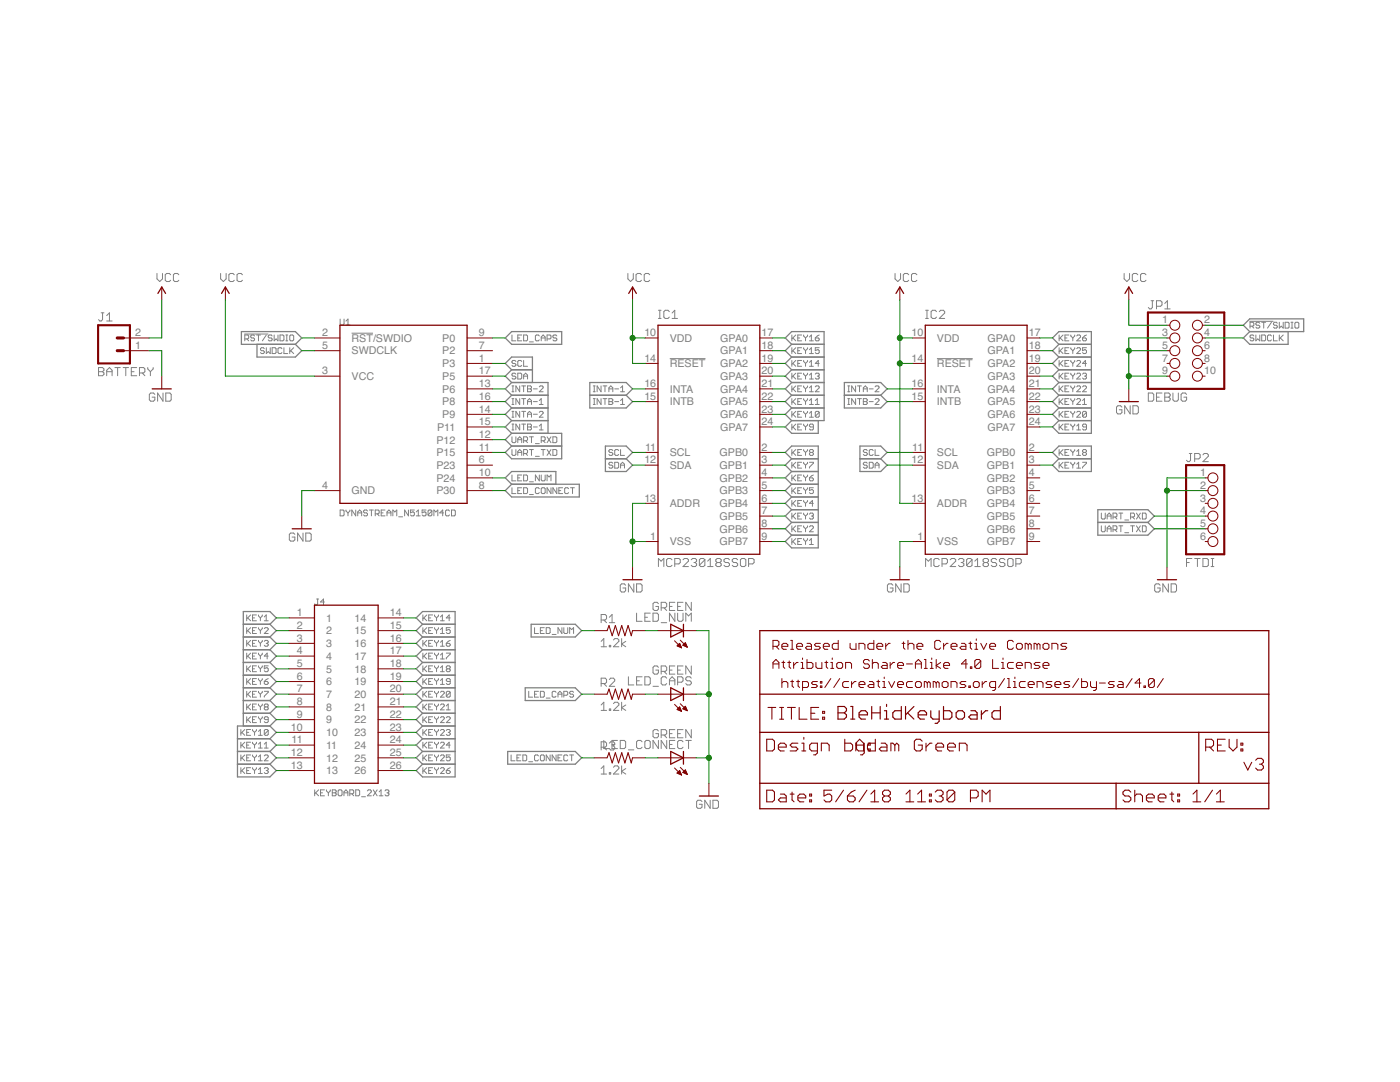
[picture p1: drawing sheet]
<svg xmlns="http://www.w3.org/2000/svg" width="279mm" height="216mm" viewBox="0 0 279 216" stroke-linecap="round" stroke-linejoin="round" font-family="sans-serif">
<defs><g id="words">
<g font-size="2.1" fill="#808080">
<text x="231.9" y="64.5">1</text>
<text x="240.3" y="64.5">2</text>
<text x="27" y="69.6">1</text>
<text x="27" y="67.1">2</text>
<text x="64.3" y="67.1">2</text>
<text x="64.3" y="69.6">5</text>
<text x="70.2" y="68.2">RST/SWDIO</text>
<text x="70.2" y="70.7">SWDCLK</text>
<text x="88.3" y="68.2">P0</text>
<text x="88.3" y="70.7">P2</text>
<text x="95.6" y="67.1">9</text>
<text x="95.6" y="69.6">7</text>
<text x="128.6" y="67.1">10</text>
<text x="133.7" y="68.2">VDD</text>
<text x="143.8" y="68.2">GPA0</text>
<text x="143.8" y="70.7">GPA1</text>
<text x="152" y="67.1">17</text>
<text x="152" y="69.6">18</text>
<text x="181.9" y="67.1">10</text>
<text x="187" y="68.2">VDD</text>
<text x="197.1" y="68.2">GPA0</text>
<text x="197.1" y="70.7">GPA1</text>
<text x="205.3" y="67.1">17</text>
<text x="205.3" y="69.6">18</text>
<text x="231.9" y="67.1">3</text>
<text x="231.9" y="69.6">5</text>
<text x="240.3" y="67.1">4</text>
<text x="240.3" y="69.6">6</text>
<text x="64.3" y="74.7">3</text>
<text x="70.2" y="75.8">VCC</text>
<text x="88.3" y="73.3">P3</text>
<text x="88.3" y="75.8">P5</text>
<text x="95.6" y="72.2">1</text>
<text x="95.6" y="74.7">17</text>
<text x="95.6" y="77.2">13</text>
<text x="128.6" y="72.2">14</text>
<text x="128.6" y="77.2">16</text>
<text x="133.7" y="73.3">RESET</text>
<text x="143.8" y="73.3">GPA2</text>
<text x="143.8" y="75.8">GPA3</text>
<text x="152" y="72.2">19</text>
<text x="152" y="74.7">20</text>
<text x="152" y="77.2">21</text>
<text x="181.9" y="72.2">14</text>
<text x="181.9" y="77.2">16</text>
<text x="187" y="73.3">RESET</text>
<text x="197.1" y="73.3">GPA2</text>
<text x="197.1" y="75.8">GPA3</text>
<text x="205.3" y="72.2">19</text>
<text x="205.3" y="74.7">20</text>
<text x="205.3" y="77.2">21</text>
<text x="231.9" y="72.2">7</text>
<text x="231.9" y="74.7">9</text>
<text x="240.3" y="72.2">8</text>
<text x="240.3" y="74.7">10</text>
<text x="88.3" y="78.4">P6</text>
<text x="88.3" y="80.9">P8</text>
<text x="88.3" y="83.4">P9</text>
<text x="95.6" y="79.8">16</text>
<text x="95.6" y="82.3">14</text>
<text x="128.6" y="79.8">15</text>
<text x="133.7" y="78.4">INTA</text>
<text x="133.7" y="80.9">INTB</text>
<text x="143.8" y="78.4">GPA4</text>
<text x="143.8" y="80.9">GPA5</text>
<text x="143.8" y="83.4">GPA6</text>
<text x="152" y="79.8">22</text>
<text x="152" y="82.3">23</text>
<text x="181.9" y="79.8">15</text>
<text x="187" y="78.4">INTA</text>
<text x="187" y="80.9">INTB</text>
<text x="197.1" y="78.4">GPA4</text>
<text x="197.1" y="80.9">GPA5</text>
<text x="197.1" y="83.4">GPA6</text>
<text x="205.3" y="79.8">22</text>
<text x="205.3" y="82.3">23</text>
<text x="87.1" y="88.5">P12</text>
<text x="87.2" y="86">P11</text>
<text x="95.6" y="84.9">15</text>
<text x="95.6" y="87.4">12</text>
<text x="95.6" y="89.9">11</text>
<text x="128.7" y="89.9">11</text>
<text x="143.8" y="86">GPA7</text>
<text x="152" y="89.9">2</text>
<text x="152" y="84.9">24</text>
<text x="182.1" y="89.9">11</text>
<text x="197.1" y="86">GPA7</text>
<text x="205.3" y="89.9">2</text>
<text x="205.3" y="84.9">24</text>
<text x="87.1" y="91">P15</text>
<text x="87.1" y="93.6">P23</text>
<text x="95.6" y="92.5">6</text>
<text x="95.6" y="95">10</text>
<text x="128.6" y="92.5">12</text>
<text x="133.7" y="91">SCL</text>
<text x="133.7" y="93.6">SDA</text>
<text x="143.6" y="91">GPB0</text>
<text x="143.6" y="93.6">GPB1</text>
<text x="152" y="92.5">3</text>
<text x="152" y="95">4</text>
<text x="181.9" y="92.5">12</text>
<text x="187" y="91">SCL</text>
<text x="187" y="93.6">SDA</text>
<text x="196.9" y="91">GPB0</text>
<text x="196.9" y="93.6">GPB1</text>
<text x="205.3" y="92.5">3</text>
<text x="205.3" y="95">4</text>
<text x="239.5" y="95">1</text>
<text x="64.3" y="97.5">4</text>
<text x="70.2" y="98.7">GND</text>
<text x="87.1" y="96.1">P24</text>
<text x="87.1" y="98.7">P30</text>
<text x="95.6" y="97.5">8</text>
<text x="128.6" y="100.1">13</text>
<text x="133.7" y="101.2">ADDR</text>
<text x="143.6" y="96.1">GPB2</text>
<text x="143.6" y="98.7">GPB3</text>
<text x="143.6" y="101.2">GPB4</text>
<text x="152" y="97.5">5</text>
<text x="152" y="100.1">6</text>
<text x="181.9" y="100.1">13</text>
<text x="187" y="101.2">ADDR</text>
<text x="196.9" y="96.1">GPB2</text>
<text x="196.9" y="98.7">GPB3</text>
<text x="196.9" y="101.2">GPB4</text>
<text x="205.3" y="97.5">5</text>
<text x="205.3" y="100.1">6</text>
<text x="239.5" y="97.5">2</text>
<text x="239.5" y="100.1">3</text>
<text x="129.8" y="107.7">1</text>
<text x="143.6" y="103.7">GPB5</text>
<text x="143.6" y="106.3">GPB6</text>
<text x="152" y="102.6">7</text>
<text x="152" y="105.2">8</text>
<text x="152" y="107.7">9</text>
<text x="183.1" y="107.7">1</text>
<text x="196.9" y="103.7">GPB5</text>
<text x="196.9" y="106.3">GPB6</text>
<text x="205.3" y="102.6">7</text>
<text x="205.3" y="105.2">8</text>
<text x="205.3" y="107.7">9</text>
<text x="239.5" y="102.6">4</text>
<text x="239.5" y="105.2">5</text>
<text x="239.5" y="107.7">6</text>
<text x="133.7" y="108.8">VSS</text>
<text x="143.6" y="108.8">GPB7</text>
<text x="187" y="108.8">VSS</text>
<text x="196.9" y="108.8">GPB7</text>
<text x="59.2" y="122.9">1</text>
<text x="59.2" y="125.5">2</text>
<text x="65.1" y="124.1">1</text>
<text x="70.7" y="124.1">14</text>
<text x="77.8" y="122.9">14</text>
<text x="77.8" y="125.5">15</text>
<text x="59.2" y="128">3</text>
<text x="59.2" y="130.6">4</text>
<text x="65.1" y="126.6">2</text>
<text x="65.1" y="129.1">3</text>
<text x="65.1" y="131.7">4</text>
<text x="70.7" y="126.6">15</text>
<text x="70.7" y="129.1">16</text>
<text x="70.7" y="131.7">17</text>
<text x="77.8" y="128">16</text>
<text x="77.8" y="130.6">17</text>
<text x="59.2" y="133.1">5</text>
<text x="59.2" y="135.6">6</text>
<text x="65.1" y="134.2">5</text>
<text x="65.1" y="136.7">6</text>
<text x="70.7" y="134.2">18</text>
<text x="70.7" y="136.7">19</text>
<text x="77.8" y="133.1">18</text>
<text x="77.8" y="135.6">19</text>
<text x="59.2" y="138.2">7</text>
<text x="59.2" y="140.7">8</text>
<text x="59.2" y="143.2">9</text>
<text x="65.1" y="139.3">7</text>
<text x="65.1" y="141.8">8</text>
<text x="70.7" y="139.3">20</text>
<text x="70.7" y="141.8">21</text>
<text x="77.8" y="138.2">20</text>
<text x="77.8" y="140.7">21</text>
<text x="77.8" y="143.2">22</text>
<text x="58" y="145.8">10</text>
<text x="58.2" y="148.3">11</text>
<text x="65.1" y="144.4">9</text>
<text x="65.1" y="146.9">10</text>
<text x="65.1" y="149.4">11</text>
<text x="70.7" y="144.4">22</text>
<text x="70.7" y="146.9">23</text>
<text x="70.7" y="149.4">24</text>
<text x="77.8" y="145.8">23</text>
<text x="77.8" y="148.3">24</text>
<text x="58" y="150.9">12</text>
<text x="58" y="153.4">13</text>
<text x="65.1" y="152">12</text>
<text x="65.1" y="154.5">13</text>
<text x="70.7" y="152">25</text>
<text x="70.7" y="154.5">26</text>
<text x="77.8" y="150.9">25</text>
<text x="77.8" y="153.4">26</text>
</g>
</g></defs>
<g fill="none" stroke="#808080" stroke-width=".2">
<path d="M31.3 54.6v1l.6 .6 .5-.6v-1M34.1 54.8l-.3-.2h-.5l-.3 .2v1.1l.3 .3h.5l.3-.3M35.7 54.8l-.3-.2h-.5l-.3 .2v1.1l.3 .3h.5l.3-.3M44 54.6v1l.6 .6 .5-.6v-1M46.8 54.8l-.3-.2h-.5l-.3 .2v1.1l.3 .3h.5l.3-.3M48.4 54.8l-.3-.2h-.5l-.3 .2v1.1l.3 .3h.5l.3-.3M125.3 54.6v1l.5 .6 .6-.6v-1M128 54.8l-.2-.2h-.6l-.3 .2v1.1l.3 .3h.6l.2-.3M129.7 54.8l-.3-.2h-.6l-.2 .2v1.1l.2 .3h.6l.3-.3M178.6 54.6v1l.6 .6 .5-.6v-1M181.4 54.8l-.3-.2h-.5l-.3 .2v1.1l.3 .3h.5l.3-.3M183 54.8l-.3-.2h-.5l-.3 .2v1.1l.3 .3h.5l.3-.3"/>
<path d="M224.3 54.6v1l.6 .6 .5-.6v-1M227.1 54.8l-.3-.2h-.5l-.3 .2v1.1l.3 .3h.5l.3-.3M228.7 54.8l-.3-.2h-.5l-.3 .2v1.1l.3 .3h.5l.3-.3M19.7 73.3h.8l.2 .3v.3l-.2 .3 .2 .2v.3l-.2 .3h-.8zM19.7 74.2h.8M20.2 62.4h.5M20.5 62.4v1.4l-.3 .3h-.3l-.2-.3M21.3 74.2h1.1M21.3 75v-1.1l.5-.6 .6 .6v1.1M21.3 64.1h1.1M21.3 63l.5-.6v1.7M22.9 73.3h1.1"/>
<path d="M23.5 73.3v1.7M24.6 73.3h1.1M25.1 73.3v1.7M26.2 74.2h.6M27.3 73.3h-1.1v1.7h1.1M27.8 74.4h.9l.2-.2v-.6l-.2-.3h-.9v1.7M28.4 74.4l.5 .6M29.5 73.3v.3l.5 .6M30 74.2v.8M30.6 73.3v.3l-.6 .6M30.9 78.7l-.3-.3h-.5l-.3 .3v1.1l.3 .3h.5l.3-.3v-.6h-.5M32.5 78.4v1.7l-1-1.7v1.7"/>
<path d="M33.1 78.4h.8l.3 .3v1.1l-.3 .3h-.8zM48.8 66.7h4.7M48.9 67.6h.5l.2-.2v-.4l-.2-.2h-.5v1.2M49.3 67.6l.3 .4M50.8 67l-.2-.2h-.4l-.2 .2 .2 .4h.4l.2 .2-.2 .4h-.4l-.2-.2M51.2 66.8h.8M51.6 66.8v1.2M52.7 69.6l-.1-.2h-.4l-.2 .2 .2 .4h.4l.1 .2-.1 .3h-.4l-.2-.1M53.1 69.4v1.1l.4-.3 .4 .3v-1.1M53.1 66.8l-.7 1.2M54.3 67l-.2-.2h-.4l-.2 .2 .2 .4h.4l.2 .2-.2 .4h-.4l-.2-.2M54.3 69.4h.6l.2 .2v.8l-.2 .1h-.6z"/>
<path d="M54.7 66.8v1.2l.4-.4 .4 .4v-1.2M55.9 66.8h.6l.2 .2v.8l-.2 .2h-.6zM56.3 69.6l-.2-.2h-.4l-.2 .2v.8l.2 .1h.4l.2-.1M56.7 69.4v1.1h.7M57 66.8h.4M57 68h.4M57.2 66.8v1.2M57.8 67l.2-.2h.4l.2 .2v.8l-.2 .2h-.4l-.2-.2zM57.8 69.4v1.1M58 70l.6 .5M58.6 69.4l-.8 .8M67.9 63.7v.9l.2 .2h.4l.2-.2v-.9"/>
<path d="M69 64.1l.4-.4v1.1M69 64.8h.8M70.2 66.5h4.2M102.2 66.8v1.2h.8M102.2 78.2h.4M102.2 77h.4M102.2 79.5h.4M102.4 77v1.2M102.4 79.5v1.2M103 74.7l-.3-.2h-.3l-.2 .3 .2 .3h.3l.3 .3-.3 .2h-.3l-.2-.2M103 72.1l-.3-.2h-.3l-.2 .4 .2 .2h.3l.3 .4-.3 .2h-.3l-.2-.2M103.3 74.5h.6l.2 .2v.7l-.2 .2h-.6z"/>
<path d="M103.3 67.4h.4M103.7 77v1.2l-.7-1.2v1.2M103.7 79.5v1.2l-.7-1.2v1.2M104.1 72.1l-.2-.2h-.4l-.2 .2v.8l.2 .2h.4l.2-.2M104.1 66.8h-.8v1.2h.8M104.1 77h.8M104.1 79.5h.8M104.5 71.9v1.2h.8M104.5 75.6v-.8l.4-.3 .4 .3v.8M104.5 66.8h.6l.2 .2v.8l-.2 .2h-.6zM104.5 77v1.2M104.5 79.5v1.2"/>
<path d="M104.5 75.1h.8M105.3 77h.6l.2 .2-.2 .4 .2 .4-.2 .2h-.6zM105.3 77.6h.6M105.7 68.2h.7M106.4 77.6h.8M107.6 77.2l.2-.2h.4l.2 .2v.2l-.8 .8h.8M107.6 79.9l.4-.4v1.2M107.6 67l-.2-.2h-.4l-.2 .2v.8l.2 .2h.4l.2-.2M108 68v-.8l.4-.4 .4 .4v.8M108 67.4h.8M109.2 67.6h.6l.2-.2v-.4l-.2-.2h-.6v1.2M111.1 67l-.2-.2h-.3l-.3 .2 .3 .4h.3l.2 .2-.2 .4h-.3l-.3-.2"/>
<path d="M118.4 78.2h.4M118.4 77h.4M118.4 79.5h.4M118.6 77v1.2M118.6 79.5v1.2M120 77v1.2l-.8-1.2v1.2M120 79.5v1.2l-.8-1.2v1.2M120.4 77h.7M120.4 79.5h.7M120.7 77v1.2M120.7 79.5v1.2M121.5 78.2v-.8l.4-.4 .4 .4v.8"/>
<path d="M121.5 79.5h.6l.2 .2-.2 .4 .2 .4-.2 .2h-.6zM121.5 77.6h.8M122.7 77.6h.8M123.8 78.2h.8M123.8 77.4l.4-.4v1.2M123.8 79.9l.4-.4v1.2M131.4 63.5h.5M131.4 61.9h.5M131.7 61.9v1.6M133.6 62.2l-.3-.3h-.5l-.3 .3v1.1l.3 .2h.5l.3-.2M133.7 71.6h7.1M134.1 62.5l.6-.6v1.6"/>
<path d="M134.1 63.5h1.1M158 66.8v1.2M158 69.4v1.1M158 71.9v1.2M158 74.5v1.1M158 77v1.2M158 79.5v1.2M158.2 75.1l.6 .5M158.2 77.6l.6 .6M158.2 70l.6 .5M158.2 72.5l.6 .6M158.2 67.4l.6 .6"/>
<path d="M158.8 66.8l-.8 .8M158.8 79.5l-.8 .8M158.8 77l-.8 .8M158.8 74.5l-.8 .7M158.8 71.9l-.8 .8M158.8 69.4l-.8 .8M159.2 72.5h.4M159.2 75.1h.4M159.2 77.6h.4M159.2 70h.4M159.2 67.4h.4M160 74.5h-.8v1.1h.8"/>
<path d="M160 71.9h-.8v1.2h.8M160 77h-.8v1.2h.8M160 79.5h-.8v1.2h.8M160 66.8h-.8v1.2h.8M160 69.4h-.8v1.1h.8M160.4 66.8v.2l.4 .4M160.4 69.4v.2l.4 .4M160.4 71.9v.2l.4 .4M160.4 74.5v.2l.4 .4M160.4 77v.2l.4 .4M160.4 79.5v.2l.4 .4M160.8 67.4v.6"/>
<path d="M160.8 70v.5M160.8 72.5v.6M160.8 75.1v.5M160.8 77.6v.6M161.2 66.8v.2l-.4 .4M161.2 69.4v.2l-.4 .4M161.2 71.9v.2l-.4 .4M161.2 74.5v.2l-.4 .4M161.2 77v.2l-.4 .4M161.2 79.5v.2l-.4 .4M161.5 73.1h.8M161.5 75.6h.8"/>
<path d="M161.5 78.2h.8M161.5 67.2l.4-.4v1.2M161.5 69.8l.4-.4v1.1M161.5 72.3l.4-.4v1.2M161.5 74.8l.4-.3v1.1M161.5 77.4l.4-.4v1.2M161.5 79.9l.4-.4v1.2M161.5 70.5h.8M161.5 68h.8M162.7 74.7l.2-.2h.4l.2 .2-.2 .4M162.7 77.2l.2-.2h.4l.2 .2v.2l-.8 .8h.8M162.7 67.4h.6l.2 .4-.2 .2h-.4l-.2-.2z"/>
<path d="M162.7 79.9l.4-.4v1.2M163.1 75.1h.2M163.3 75.1l.2 .1-.2 .4h-.4l-.2-.2M163.5 72.5h-.8l.6-.6v1.2M163.5 69.4h-.8v.6l.4-.2 .4 .2v.4l-.2 .1h-.4l-.2-.1M163.5 66.8l-.8 .6M169.2 78.2h.4M169.2 77h.4M169.2 79.5h.4M169.4 77v1.2M169.4 79.5v1.2M170.8 77v1.2l-.8-1.2v1.2"/>
<path d="M170.8 79.5v1.2l-.8-1.2v1.2M171.1 77h.8M171.1 79.5h.8M171.5 77v1.2M171.5 79.5v1.2M172.3 78.2v-.8l.4-.4 .4 .4v.8M172.3 79.5h.6l.2 .2-.2 .4 .2 .4-.2 .2h-.6zM172.3 77.6h.8M173.5 77.6h.8M174.6 79.7l.2-.2h.4l.2 .2v.2l-.8 .8h.8M174.6 77.2l.2-.2h.4l.2 .2v.2l-.8 .8h.8M184.7 63.5h.6"/>
<path d="M184.7 61.9h.6M185 61.9v1.6M186.9 62.2l-.3-.3h-.5l-.3 .3v1.1l.3 .2h.5l.3-.2M187 71.6h7.1M187.5 62.2l.2-.3h.6l.2 .3v.3l-1 1h1M211.4 66.8v1.2M211.4 69.4v1.1M211.4 71.9v1.2M211.4 74.5v1.1M211.4 77v1.2M211.4 79.5v1.2M211.6 77.6l.6 .6"/>
<path d="M211.6 75.1l.6 .5M211.6 72.5l.6 .6M211.6 70l.6 .5M211.6 67.4l.6 .6M212.2 79.5l-.8 .8M212.2 77l-.8 .8M212.2 74.5l-.8 .7M212.2 71.9l-.8 .8M212.2 69.4l-.8 .8M212.2 66.8l-.8 .8M212.5 72.5h.4M212.5 75.1h.4"/>
<path d="M212.5 77.6h.4M212.5 70h.4M212.5 67.4h.4M213.3 74.5h-.8v1.1h.8M213.3 71.9h-.8v1.2h.8M213.3 77h-.8v1.2h.8M213.3 79.5h-.8v1.2h.8M213.3 69.4h-.8v1.1h.8M213.3 66.8h-.8v1.2h.8M213.7 66.8v.2l.4 .4M213.7 69.4v.2l.4 .4M213.7 71.9v.2l.4 .4"/>
<path d="M213.7 74.5v.2l.4 .4M213.7 77v.2l.4 .4M213.7 79.5v.2l.4 .4M214.1 67.4v.6M214.1 70v.5M214.1 72.5v.6M214.1 75.1v.5M214.1 77.6v.6M214.5 66.8v.2l-.4 .4M214.5 69.4v.2l-.4 .4M214.5 71.9v.2l-.4 .4M214.5 74.5v.2l-.4 .4"/>
<path d="M214.5 77v.2l-.4 .4M214.5 79.5v.2l-.4 .4M214.9 74.7l.2-.2h.4l.1 .2v.1l-.7 .8h.7M214.9 72.1l.2-.2h.4l.1 .2v.2l-.7 .8h.7M214.9 77.2l.2-.2h.4l.1 .2v.2l-.7 .8h.7M214.9 79.7l.2-.2h.4l.1 .2v.2l-.7 .8h.7M214.9 69.6l.2-.2h.4l.1 .2v.2l-.7 .7h.7M214.9 67l.2-.2h.4l.1 .2v.2l-.7 .8h.7M216 74.7l.2-.2h.4l.2 .2-.2 .4M216 77.2l.2-.2h.4l.2 .2v.2l-.8 .8h.8M216 67.4h.6l.2 .4-.2 .2h-.4l-.2-.2zM216 79.9l.4-.4v1.2"/>
<path d="M216.4 75.1h.2M216.6 75.1l.2 .1-.2 .4h-.4l-.2-.2M216.8 72.5h-.8l.6-.6v1.2M216.8 69.4h-.8v.6l.4-.2 .4 .2v.4l-.2 .1h-.4l-.2-.1M216.8 66.8l-.8 .6M229.2 78.4h.8l.3 .3v1.1l-.3 .3h-.8zM229.7 60h.6M230 60v1.4l-.3 .2h-.3l-.2-.2M230.8 79.2h.6M230.8 61.1h.8l.3-.3v-.5l-.3-.3h-.8v1.6M231.9 78.4h-1.1v1.7h1.1M232.5 78.4h.8l.2 .3v.3l-.2 .2 .2 .3v.3l-.2 .3h-.8z"/>
<path d="M232.5 79.2h.8M232.5 61.6h1M232.5 60.6l.5-.6v1.6M234.1 78.4v1.4l.3 .3h.5l.3-.3v-1.4M236.8 78.7l-.3-.3h-.5l-.3 .3v1.1l.3 .3h.5l.3-.3v-.6h-.5M249.4 64.1h4.7M249.5 65.1h.5l.2-.2v-.4l-.2-.2h-.5v1.2M249.9 65.1l.3 .4M250.2 67l-.2-.2h-.3l-.2 .2 .2 .4h.3l.2 .2-.2 .4h-.3l-.2-.2M250.6 66.8v1.2l.4-.4 .4 .4v-1.2M251.4 64.5l-.2-.2h-.4l-.2 .2 .2 .4h.4l.2 .2-.2 .4h-.4l-.2-.2M251.8 66.8h.6l.2 .2v.8l-.2 .2h-.6z"/>
<path d="M251.8 64.3h.8M252.2 64.3v1.2M253.7 67l-.1-.2h-.4l-.2 .2v.8l.2 .2h.4l.1-.2M253.7 64.3l-.7 1.2M254.1 66.8v1.2h.8M254.9 64.5l-.2-.2h-.4l-.2 .2 .2 .4h.4l.2 .2-.2 .4h-.4l-.2-.2M255.3 64.3v1.2l.4-.4 .4 .4v-1.2M255.3 66.8v1.2M255.5 67.4l.6 .6M256.1 66.8l-.8 .8M256.5 64.3h.6l.2 .2v.8l-.2 .2h-.6zM257.6 64.3h.4"/>
<path d="M257.6 65.5h.4M257.9 64.3v1.2M258.6 64.3h.4l.2 .2v.8l-.2 .2h-.4l-.2-.2v-.8zM102.2 89.7v1l.2 .2h.3l.3-.2v-1M102.2 87.2v.9l.2 .2h.3l.3-.2v-.9M102.2 94.8v1.1h.8M102.2 97.3v1.2h.8M102.2 80.7h.4M102.2 85.8h.4M102.2 84.6h.4M102.2 82.1h.4M102.2 83.2h.4"/>
<path d="M102.4 82.1v1.1M102.4 84.6v1.2M103.3 88.3v-.8l.4-.3 .4 .3v.8M103.3 90.3h.8M103.3 90.9v-.8l.4-.4 .4 .4v.8M103.3 97.9h.4M103.3 95.4h.4M103.3 87.7h.8M103.7 82.1v1.1l-.7-1.1v1.1M103.7 84.6v1.2l-.7-1.2v1.2M104.1 94.8h-.8v1.1h.8M104.1 97.3h-.8v1.2h.8"/>
<path d="M104.1 84.6h.8M104.1 82.1h.8M104.5 90.5h.6l.2-.2v-.4l-.2-.2h-.6v1.2M104.5 82.1v1.1M104.5 84.6v1.2M104.5 87.9h.6l.2-.2v-.3l-.2-.2h-.6v1.1M104.5 94.8h.6l.2 .2v.8l-.2 .1h-.6zM104.5 97.3h.6l.2 .2v.8l-.2 .2h-.6zM104.9 90.5l.4 .4M104.9 87.9l.4 .4M105.3 83.2v-.7l.4-.4 .4 .4v.7M105.3 80.7v-.8l.4-.4 .4 .4v.8"/>
<path d="M105.3 84.6h.6l.2 .2-.2 .4 .2 .4-.2 .2h-.6zM105.3 80.1h.8M105.3 85.2h.6M105.3 82.7h.8M105.7 89.7h.7M105.7 96.1h.7M105.7 98.7h.7M105.7 87.2h.7M106.1 87.2v1.1M106.1 89.7v1.2M106.4 80.1h.8M106.4 85.2h.8"/>
<path d="M106.4 82.7h.8M106.8 91.1h.8M106.8 88.5h.8M107.6 80.7h.8M107.6 85l.4-.4v1.2M107.6 85.8h.8M107.6 97.5l-.2-.2h-.4l-.2 .2v.8l.2 .2h.4l.2-.2M107.6 82.3l.2-.2h.4l.2 .2v.2l-.8 .7h.8M107.6 94.8v1.1l-.8-1.1v1.1M108 97.5l.2-.2h.4l.2 .2v.8l-.2 .2h-.4l-.2-.2zM108 89.7h.8M108 87.9h.6l.2-.2v-.3l-.2-.2h-.6v1.1"/>
<path d="M108 94.8v1l.2 .1h.4l.2-.1v-1M108.4 89.7v1.2M108.4 87.9l.4 .4M109.2 95.9v-1.1l.4 .4 .4-.4v1.1M109.2 89.7l.8 1.2M109.2 87.2l.8 1.1M110 97.3v1.2l-.8-1.2v1.2M110 89.7l-.8 1.2M110 87.2l-.8 1.1M110.3 89.7h.6l.2 .2v.8l-.2 .2h-.6zM110.3 87.2h.6l.2 .2v.7l-.2 .2h-.6zM111.1 97.3v1.2l-.8-1.2v1.2"/>
<path d="M111.5 97.9h.4M112.3 97.3h-.8v1.2h.8M113.5 97.5l-.2-.2h-.4l-.2 .2v.8l.2 .2h.4l.2-.2M113.9 97.3h.7M114.3 97.3v1.2M118.4 80.7h.4M121.5 80.1h.6M122.3 89.9l-.2-.2h-.4l-.2 .2 .2 .4h.4l.2 .2-.2 .4h-.4l-.2-.2M122.3 92.4l-.2-.2h-.4l-.2 .2 .2 .4h.4l.2 .2-.2 .4h-.4l-.2-.2M122.7 92.2h.6l.2 .2v.8l-.2 .2h-.6zM122.7 80.1h.8M123.5 89.9l-.2-.2h-.4l-.2 .2v.8l.2 .2h.4l.2-.2"/>
<path d="M123.8 89.7v1.2h.8M123.8 93.4v-.8l.4-.4 .4 .4v.8M123.8 92.8h.8M123.8 80.7h.8M158 82.1v1.1M158 84.6v1.2M158 89.7v1.2M158 92.2v1.2M158 94.8v1.1M158 97.3v1.2M158 99.9v1.1M158.2 97.9l.6 .6"/>
<path d="M158.2 95.4l.6 .5M158.2 92.8l.6 .6M158.2 90.3l.6 .6M158.2 85.2l.6 .6M158.2 82.7l.6 .5M158.2 80.1l.6 .6M158.8 99.9l-.8 .7M158.8 97.3l-.8 .8M158.8 94.8l-.8 .7M158.8 92.2l-.8 .8M158.8 89.7l-.8 .8M158.8 84.6l-.8 .8"/>
<path d="M158.8 82.1l-.8 .8M159.2 90.3h.4M159.2 92.8h.4M159.2 80.1h.4M159.2 85.2h.4M159.2 97.9h.4M159.2 95.4h.4M159.2 82.7h.4M160 89.7h-.8v1.2h.8M160 92.2h-.8v1.2h.8M160 84.6h-.8v1.2h.8M160 82.1h-.8v1.1h.8"/>
<path d="M160 94.8h-.8v1.1h.8M160 97.3h-.8v1.2h.8M160 99.9h-.8v1.1h.8M160.4 82.1v.2l.4 .4M160.4 84.6v.2l.4 .4M160.4 89.7v.2l.4 .4M160.4 92.2v.2l.4 .4M160.4 94.8v.2l.4 .4M160.4 97.3v.2l.4 .4M160.4 99.9v.2l.4 .3M160.8 80.1v.6M160.8 82.7v.5"/>
<path d="M160.8 85.2v.6M160.8 90.3v.6M160.8 92.8v.6M160.8 95.4v.5M160.8 97.9v.6M161.2 82.1v.2l-.4 .4M161.2 84.6v.2l-.4 .4M161.2 89.7v.2l-.4 .4M161.2 92.2v.2l-.4 .4M161.2 94.8v.2l-.4 .4M161.2 97.3v.2l-.4 .4M161.2 99.9v.2l-.4 .3"/>
<path d="M161.5 92.2h.8v.2l-.8 .8v.2M161.5 80.7h.8M161.5 82.5l.4-.4v1.1M161.5 95.4h.6l.2 .4-.2 .1h-.4l-.2-.1zM161.5 83.2h.8M161.7 90.3l-.2-.2 .2-.4h.4l.2 .2-.2 .4M161.7 90.3h.4M161.7 90.3l-.2 .2 .2 .4h.4l.2-.2-.2-.4M162.3 85.2h-.6l-.2-.2 .2-.4h.4l.2 .2v.8l-.2 .2h-.4l-.2-.2M162.3 97.3h-.8v.6l.4-.2 .4 .2v.4l-.2 .2h-.4l-.2-.2M162.3 94.8l-.8 .6M162.7 80.7h.8"/>
<path d="M163.5 82.3l-.2-.2h-.4l-.2 .2v.8M163.5 82.3v.8l-.2 .1h-.4l-.2-.1M163.5 82.3l-.8 .8M169.2 80.7h.4M172.3 80.1h.6M173.1 89.9l-.2-.2h-.4l-.2 .2 .2 .4h.4l.2 .2-.2 .4h-.4l-.2-.2M173.1 92.4l-.2-.2h-.4l-.2 .2 .2 .4h.4l.2 .2-.2 .4h-.4l-.2-.2M173.5 92.2h.6l.2 .2v.8l-.2 .2h-.6zM173.5 80.1h.8M174.3 89.9l-.2-.2h-.4l-.2 .2v.8l.2 .2h.4l.2-.2M174.6 93.4v-.8l.4-.4 .4 .4v.8M174.6 89.7v1.2h.8"/>
<path d="M174.6 92.8h.8M211.4 82.1v1.1M211.4 84.6v1.2M211.4 89.7v1.2M211.4 92.2v1.2M211.6 92.8l.6 .6M211.6 90.3l.6 .6M211.6 85.2l.6 .6M211.6 82.7l.6 .5M211.6 80.1l.6 .6M212.2 92.2l-.8 .8M212.2 89.7l-.8 .8"/>
<path d="M212.2 84.6l-.8 .8M212.2 82.1l-.8 .8M212.5 90.3h.4M212.5 92.8h.4M212.5 80.1h.4M212.5 85.2h.4M212.5 82.7h.4M213.3 89.7h-.8v1.2h.8M213.3 92.2h-.8v1.2h.8M213.3 84.6h-.8v1.2h.8M213.3 82.1h-.8v1.1h.8M213.7 82.1v.2l.4 .4"/>
<path d="M213.7 84.6v.2l.4 .4M213.7 89.7v.2l.4 .4M213.7 92.2v.2l.4 .4M214.1 80.1v.6M214.1 82.7v.5M214.1 85.2v.6M214.1 90.3v.6M214.1 92.8v.6M214.5 84.6v.2l-.4 .4M214.5 92.2v.2l-.4 .4M214.5 82.1v.2l-.4 .4M214.5 89.7v.2l-.4 .4"/>
<path d="M214.9 90.9h.7M214.9 93.4h.7M214.9 85.8h.7M214.9 82.3l.2-.2h.4l.1 .2v.2l-.7 .7h.7M214.9 92.6l.4-.4v1.2M214.9 85l.4-.4v1.2M214.9 90.1l.4-.4v1.2M216 92.2h.8v.2l-.8 .8v.2M216 80.7h.8M216.2 90.3l-.2-.2 .2-.4h.4l.2 .2-.2 .4M216.2 90.3h.4M216.2 90.3l-.2 .2 .2 .4h.4l.2-.2-.2-.4"/>
<path d="M216.8 85.2h-.6l-.2-.2 .2-.4h.4l.2 .2v.8l-.2 .2h-.4l-.2-.2M216.8 82.3l-.2-.2h-.4l-.2 .2v.8M216.8 82.3v.8l-.2 .1h-.4l-.2-.1M216.8 82.3l-.8 .8M223.9 81.2l-.3-.2h-.5l-.3 .2v1.1l.3 .3h.5l.3-.3v-.5h-.5M225.6 81v1.6l-1.1-1.6v1.6M226.1 81h.8l.3 .2v1.1l-.3 .3h-.8zM237.3 90.5h.6M237.6 90.5v1.3l-.3 .3h-.2l-.3-.3M238.4 91.6h.8l.3-.3v-.5l-.3-.3h-.8v1.6M240.1 90.8l.2-.3h.6l.3 .3v.2l-1.1 1.1h1.1M58.8 106.6l-.2-.2h-.6l-.3 .2v1.1l.3 .3h.6l.2-.3v-.5h-.5"/>
<path d="M60.5 106.4v1.6l-1.1-1.6v1.6M61 106.4h.8l.3 .2v1.1l-.3 .3h-.8zM63.2 119.5h.4M63.4 119.5v1l-.2 .2-.4-.2M67.9 101.8h.6l.2 .2v.7l-.2 .2h-.6zM69 101.8v.2l.4 .3M69.4 102.3v.6M69.8 101.8v.2l-.4 .3M71 101.8v1.1l-.8-1.1v1.1M71.4 102.9v-.7l.4-.4 .4 .4v.7M71.4 102.3h.8M73.3 102l-.1-.2h-.5l-.1 .4 .1 .1h.5l.1 .4-.1 .2h-.5l-.1-.2"/>
<path d="M73.7 101.8h.8M74.1 101.8v1.1M74.9 102.5h.6l.2-.2v-.3l-.2-.2h-.6v1.1M75.3 102.5l.4 .4M76.1 102.3h.4M76.8 101.8h-.7v1.1h.7M77.2 102.3h.8M77.2 102.9v-.7l.4-.4 .4 .4v.7M78.4 102.9v-1.1l.4 .4 .4-.4v1.1M79.6 103.1h.7M81.5 101.8v1.1l-.7-1.1v1.1M82.7 101.8h-.8v.5l.4-.1 .4 .1v.4l-.2 .2h-.4l-.2-.2"/>
<path d="M83.1 102.9h.8M83.1 102.2l.4-.4v1.1M85 101.8h-.8v.5l.4-.1 .4 .1v.4l-.2 .2h-.3l-.3-.2M86.2 102v.7l-.2 .2h-.4l-.2-.2M86.2 102l-.2-.2h-.4l-.2 .2v.7M86.2 102l-.8 .7M86.6 102.9v-1.1l.4 .4 .4-.4v1.1M88.5 102.3h-.7l.5-.5v1.1M89.7 102l-.2-.2h-.4l-.2 .2v.7l.2 .2h.4l.2-.2M90.1 101.8h.6l.2 .2v.7l-.2 .2h-.6zM124.9 116.8l-.3-.3h-.5l-.3 .3v1.1l.3 .2h.5l.3-.2v-.6h-.6M126.5 116.5v1.6l-1.1-1.6v1.6"/>
<path d="M127 116.5h.9l.2 .3v1.1l-.2 .2h-.9zM131.4 113.1v-1.7l.5 .6 .6-.6v1.7M134.1 111.7l-.3-.3h-.5l-.3 .3v1.1l.3 .3h.5l.3-.3M134.7 112.5h.8l.3-.3v-.5l-.3-.3h-.8v1.7M136.3 111.7l.3-.3h.5l.3 .3v.3l-1.1 1.1h1.1M137.9 111.7l.3-.3h.5l.3 .3v.3l-.3 .2M138.5 112.2h.2M138.7 112.2l.3 .3v.3l-.3 .3h-.5l-.3-.3M140.7 111.7l-.3-.3h-.6l-.2 .3v1.1M140.7 111.7v1.1l-.3 .3h-.6l-.2-.3M140.7 111.7l-1.1 1.1M141.2 113.1h1.1"/>
<path d="M141.2 112l.6-.6v1.7M143.1 112.2l-.2-.2v-.3l.2-.3h.6l.2 .3v.3l-.2 .2M143.1 112.2l-.2 .3v.3l.2 .3h.6l.2-.3v-.3l-.2-.3M143.1 112.2h.6M145.6 111.7l-.3-.3h-.5l-.3 .3v.3l.3 .2h.5l.3 .3v.3l-.3 .3h-.5l-.3-.3M147.2 111.7l-.3-.3h-.5l-.3 .3v.3l.3 .2h.5l.3 .3v.3l-.3 .3h-.5l-.3-.3M147.8 111.7l.2-.3h.6l.2 .3v1.1l-.2 .3h-.6l-.2-.3zM149.4 112.5h.8l.3-.3v-.5l-.3-.3h-.8v1.7M158 102.4v1.2M158 104.9v1.2M158 107.5v1.1M158.2 108.1l.6 .5"/>
<path d="M158.2 105.5l.6 .6M158.2 103l.6 .6M158.2 100.4l.6 .6M158.8 104.9l-.8 .8M158.8 107.5l-.8 .7M158.8 102.4l-.8 .8M159.2 108.1h.4M159.2 105.5h.4M159.2 103h.4M159.2 100.4h.4M160 107.5h-.8v1.1h.8M160 102.4h-.8v1.2h.8"/>
<path d="M160 104.9h-.8v1.2h.8M160.4 102.4v.2l.4 .4M160.4 104.9v.2l.4 .4M160.4 107.5v.2l.4 .4M160.8 100.4v.6M160.8 103v.6M160.8 105.5v.6M160.8 108.1v.5M161.2 107.5v.2l-.4 .4M161.2 102.4v.2l-.4 .4M161.2 104.9v.2l-.4 .4M161.5 108.6h.8"/>
<path d="M161.5 107.9l.4-.4v1.1M161.5 105.1l.2-.2h.4l.2 .2v.2l-.8 .8h.8M161.5 102.6l.2-.2h.4l.2 .2-.2 .4M161.9 103h.2M162.1 103l.2 .2-.2 .4h-.4l-.2-.2M162.3 100.4h-.8l.6-.5v1.1M178.2 116.8l-.3-.3h-.5l-.3 .3v1.1l.3 .2h.5l.3-.2v-.6h-.5M179.8 116.5v1.6l-1-1.6v1.6M180.4 116.5h.8l.3 .3v1.1l-.3 .2h-.8zM184.7 113.1v-1.7l.6 .6 .5-.6v1.7M187.5 111.7l-.3-.3h-.6l-.2 .3v1.1l.2 .3h.6l.3-.3M188 112.5h.8l.3-.3v-.5l-.3-.3h-.8v1.7"/>
<path d="M189.6 111.7l.3-.3h.6l.2 .3v.3l-1.1 1.1h1.1M191.3 111.7l.2-.3h.6l.3 .3v.3l-.3 .2M191.8 112.2h.3M192.1 112.2l.3 .3v.3l-.3 .3h-.6l-.2-.3M194 111.7l-.3-.3h-.5l-.3 .3v1.1M194 111.7v1.1l-.3 .3h-.5l-.3-.3M194 111.7l-1.1 1.1M194.5 113.1h1.1M194.5 112l.6-.6v1.7M196.4 112.2l-.2-.2v-.3l.2-.3h.6l.3 .3v.3l-.3 .2M196.4 112.2l-.2 .3v.3l.2 .3h.6l.3-.3v-.3l-.3-.3M196.4 112.2h.6"/>
<path d="M198.9 111.7l-.3-.3h-.5l-.3 .3v.3l.3 .2h.5l.3 .3v.3l-.3 .3h-.5l-.3-.3M200.6 111.7l-.3-.3h-.6l-.2 .3v.3l.2 .2h.6l.3 .3v.3l-.3 .3h-.6l-.2-.3M201.4 111.4h.5l.3 .3v1.1l-.3 .3h-.5l-.3-.3v-1.1zM202.7 112.5h.8l.3-.3v-.5l-.3-.3h-.8v1.7M219.8 104.9v1l.2 .2h.4l.2-.2v-1M219.8 102.4v1l.2 .2h.4l.2-.2v-1M221 105.5h.7M221 103h.7M221 103.6v-.8l.4-.4 .3 .4v.8M221 106.1v-.8l.4-.4 .3 .4v.8M222.1 105.7h.6l.2-.2v-.4l-.2-.2h-.6v1.2M222.1 103.2h.6l.2-.2v-.4l-.2-.2h-.6v1.2"/>
<path d="M222.5 105.7l.4 .4M222.5 103.2l.4 .4M223.3 104.9h.8M223.3 102.4h.8M223.7 102.4v1.2M223.7 104.9v1.2M224.5 106.3h.8M224.5 103.8h.8M225.6 104.9h.8M225.6 103.2h.6l.2-.2v-.4l-.2-.2h-.6v1.2M226 104.9v1.2M226 103.2l.4 .4"/>
<path d="M226.8 104.9l.8 1.2M226.8 102.4l.8 1.2M227.6 104.9l-.8 1.2M227.6 102.4l-.8 1.2M228 104.9h.6l.1 .2v.8l-.1 .2h-.6zM228 102.4h.6l.1 .2v.8l-.1 .2h-.6zM231.5 116.8l-.3-.3h-.5l-.3 .3v1.1l.3 .2h.5l.3-.2v-.6h-.5M233.2 116.5v1.6l-1.1-1.6v1.6M233.7 116.5h.8l.3 .3v1.1l-.3 .2h-.8zM236.8 112.2h.5M237.9 111.4h-1.1v1.7M238.4 111.4h1.1"/>
<path d="M239 111.4v1.7M240.1 111.4h.8l.3 .3v1.1l-.3 .3h-.8zM241.7 111.4h.6M241.7 113.1h.6M242 111.4v1.7M49.2 122.7v1.2M49.2 125.2v1.2M49.2 127.8v1.1M49.2 130.3v1.2M49.2 132.9v1.1M49.2 135.4v1.2M49.2 137.9v1.2"/>
<path d="M49.4 123.3l.6 .6M49.4 125.8l.6 .6M49.4 128.4l.6 .5M49.4 130.9l.6 .6M49.4 133.5l.6 .5M49.4 136l.6 .6M49.4 138.5l.6 .6M50 122.7l-.8 .8M50 125.2l-.8 .8M50 127.8l-.8 .8M50 130.3l-.8 .8M50 132.9l-.8 .7"/>
<path d="M50 135.4l-.8 .8M50 137.9l-.8 .8M50.4 123.3h.4M50.4 125.8h.4M50.4 128.4h.4M50.4 130.9h.4M50.4 133.5h.4M50.4 136h.4M50.4 138.5h.4M51.2 132.9h-.8v1.1h.8M51.2 122.7h-.8v1.2h.8M51.2 125.2h-.8v1.2h.8"/>
<path d="M51.2 127.8h-.8v1.1h.8M51.2 130.3h-.8v1.2h.8M51.2 135.4h-.8v1.2h.8M51.2 137.9h-.8v1.2h.8M51.6 122.7v.2l.4 .4M51.6 125.2v.2l.4 .4M51.6 127.8v.2l.4 .4M51.6 130.3v.2l.4 .4M51.6 132.9v.2l.4 .4M51.6 135.4v.2l.4 .4M51.6 137.9v.2l.4 .4M52 123.3v.6"/>
<path d="M52 125.8v.6M52 128.4v.5M52 130.9v.6M52 133.5v.5M52 136v.6M52 138.5v.6M52.3 122.7v.2l-.3 .4M52.3 125.2v.2l-.3 .4M52.3 127.8v.2l-.3 .4M52.3 130.3v.2l-.3 .4M52.3 132.9v.2l-.3 .4M52.3 135.4v.2l-.3 .4"/>
<path d="M52.3 137.9v.2l-.3 .4M52.7 137.9h.8v.2l-.8 .8v.2M52.7 123.9h.8M52.7 123.1l.4-.4v1.2M52.7 125.4l.2-.2h.4l.2 .2v.2l-.8 .8h.8M52.7 128l.2-.2h.4l.2 .2-.2 .4M52.7 136h.6l.2 .4-.2 .2h-.4l-.2-.2zM53.1 128.4h.2M53.3 128.4l.2 .2-.2 .3h-.4l-.2-.1M53.5 132.9h-.8v.6l.4-.3 .4 .3v.3l-.2 .2h-.4l-.2-.2M53.5 130.9h-.8l.6-.6v1.2M53.5 135.4l-.8 .6"/>
<path d="M64.7 120.1h-.7l.6-.6v1.2M84.4 122.7v1.2M84.4 125.2v1.2M84.4 127.8v1.1M84.4 130.3v1.2M84.4 132.9v1.1M84.4 135.4v1.2M84.4 137.9v1.2M84.6 123.3l.6 .6M84.6 125.8l.6 .6M84.6 128.4l.6 .5M84.6 130.9l.6 .6"/>
<path d="M84.6 133.5l.6 .5M84.6 136l.6 .6M84.6 138.5l.6 .6M85.2 122.7l-.8 .8M85.2 125.2l-.8 .8M85.2 127.8l-.8 .8M85.2 130.3l-.8 .8M85.2 132.9l-.8 .7M85.2 137.9l-.8 .8M85.2 135.4l-.8 .8M85.6 123.3h.4M85.6 125.8h.4"/>
<path d="M85.6 128.4h.4M85.6 130.9h.4M85.6 133.5h.4M85.6 136h.4M85.6 138.5h.4M86.3 132.9h-.7v1.1h.7M86.3 122.7h-.7v1.2h.7M86.3 125.2h-.7v1.2h.7M86.3 127.8h-.7v1.1h.7M86.3 130.3h-.7v1.2h.7M86.3 135.4h-.7v1.2h.7M86.3 137.9h-.7v1.2h.7"/>
<path d="M86.7 122.7v.2l.4 .4M86.7 125.2v.2l.4 .4M86.7 127.8v.2l.4 .4M86.7 130.3v.2l.4 .4M86.7 132.9v.2l.4 .4M86.7 135.4v.2l.4 .4M86.7 137.9v.2l.4 .4M87.1 123.3v.6M87.1 125.8v.6M87.1 128.4v.5M87.1 130.9v.6M87.1 133.5v.5"/>
<path d="M87.1 136v.6M87.1 138.5v.6M87.5 137.9v.2l-.4 .4M87.5 122.7v.2l-.4 .4M87.5 125.2v.2l-.4 .4M87.5 127.8v.2l-.4 .4M87.5 130.3v.2l-.4 .4M87.5 132.9v.2l-.4 .4M87.5 135.4v.2l-.4 .4M87.9 123.9h.8M87.9 126.4h.8M87.9 128.9h.8"/>
<path d="M87.9 131.5h.8M87.9 134h.8M87.9 136.6h.8M87.9 138.1l.2-.2h.4l.2 .2v.2l-.8 .8h.8M87.9 123.1l.4-.4v1.2M87.9 125.6l.4-.4v1.2M87.9 128.2l.4-.4v1.1M87.9 130.7l.4-.4v1.2M87.9 133.2l.4-.3v1.1M87.9 135.8l.4-.4v1.2M89.1 128.4h.5l.3 .4-.3 .1h-.3l-.2-.1zM89.1 130.3h.8v.2l-.8 .8v.2"/>
<path d="M89.3 133.5l-.2-.3 .2-.3h.3l.3 .2-.3 .4M89.3 133.5l-.2 .1 .2 .4h.3l.3-.2-.3-.3M89.3 133.5h.3M89.9 123.3h-.8l.5-.6v1.2M89.9 125.2h-.8v.6l.4-.2 .4 .2v.4l-.3 .2h-.3l-.2-.2M89.9 136h-.6l-.2-.2 .2-.4h.3l.3 .2v.8l-.3 .2h-.3l-.2-.2M89.9 138.1l-.3-.2h-.3l-.2 .2v.8M89.9 138.1v.8l-.3 .2h-.3l-.2-.2M89.9 127.8l-.8 .6M89.9 138.1l-.8 .8M105.5 137.9v1.2h.8M106.7 125.2v1.2h.8"/>
<path d="M106.7 138.5h.4M107.5 137.9h-.8v1.2h.8M107.8 137.9h.6l.2 .2v.8l-.2 .2h-.6zM107.8 125.8h.4M108.6 125.2h-.8v1.2h.8M109 125.2h.6l.2 .2v.8l-.2 .2h-.6zM109 139.3h.8M110.2 126.6h.8M111 138.1l-.2-.2h-.4l-.2 .2v.8l.2 .2h.4l.2-.2M111.4 138.5h.7M111.4 139.1v-.8l.3-.4 .4 .4v.8M112.1 125.2v1.2l-.7-1.2v1.2"/>
<path d="M112.5 125.2v1l.2 .2h.4l.2-.2v-1M112.5 138.7h.6l.2-.2v-.4l-.2-.2h-.6v1.2M113.7 126.4v-1.2l.4 .4 .4-.4v1.2M114.5 138.1l-.2-.2h-.4l-.2 .2 .2 .4h.4l.2 .2-.2 .4h-.4l-.2-.2M120 128l.5-.6v1.7M120 129.1h1.1M120 123.7h.8l.3-.3v-.5l-.3-.3h-.8v1.6M120 136.4h.8l.3-.3v-.5l-.3-.3h-.8v1.6M120.5 123.7l.6 .5M120.5 136.4l.6 .5M121.6 128.8h.3v.3h-.3zM121.6 123.2l.6-.6v1.6"/>
<path d="M121.6 124.2h1.1M121.6 135.6l.3-.3h.5l.3 .3v.3l-1.1 1h1.1M122.4 127.7l.3-.3h.5l.3 .3v.3l-1.1 1.1h1.1M124.1 127.4v1.7M124.9 128l-.8 .5 .8 .6M125.4 135v1.7h1.1M127 122.3v1.7h1.1M127 135.8h.6M128.1 135h-1.1v1.7h1.1M128.7 135h.8l.3 .3v1.1l-.3 .3h-.8zM128.7 123.2h.5M129.8 122.3h-1.1v1.7h1.1"/>
<path d="M130.3 122.3h.8l.3 .3v1.1l-.3 .3h-.8zM130.3 136.9h1.1M131.4 120.5l-.3-.3h-.5l-.3 .3v1l.3 .3h.5l.3-.3v-.5h-.5M131.4 133.2l-.3-.3h-.5l-.3 .3v1l.3 .3h.5l.3-.3v-.5h-.5M132 121.3h.8l.3-.3v-.5l-.3-.3h-.8v1.6M132 134h.8l.3-.3v-.5l-.3-.3h-.8v1.6M132 124.2h1.1M132.5 121.3l.6 .5M132.5 134l.6 .5M133.1 135.3l-.3-.3h-.6l-.2 .3v1.1l.2 .3h.6l.3-.3M133.6 136.7v-1.1l.5-.6 .6 .6v1.1M133.6 121h.5"/>
<path d="M133.6 133.7h.5M133.6 135.8h1.1M134.7 122.3v1.7l-1.1-1.7v1.7M134.7 120.2h-1.1v1.6h1.1M134.7 132.9h-1.1v1.6h1.1M135.2 121h.6M135.2 122.3v1.4l.3 .3h.5l.3-.3v-1.4M135.2 136.1h.8l.3-.3v-.5l-.3-.3h-.8v1.7M135.2 133.7h.6M136.3 120.2h-1.1v1.6h1.1M136.3 132.9h-1.1v1.6h1.1M136.9 124v-1.7l.5 .6 .6-.6v1.7"/>
<path d="M138 120.2v1.6l-1.1-1.6v1.6M138 132.9v1.6l-1.1-1.6v1.6M138 135.3l-.3-.3h-.6l-.2 .3v.3l.2 .2h.6l.3 .3v.3l-.3 .3h-.6l-.2-.3M48.1 145.6v1.1M48.1 148.1v1.2M48.1 150.6v1.2M48.1 153.2v1.1M48.3 146.1l.6 .6M48.3 148.7l.6 .6M48.3 151.2l.6 .6M48.3 153.8l.6 .5M48.9 145.6l-.8 .7"/>
<path d="M48.9 148.1l-.8 .8M48.9 150.6l-.8 .8M48.9 153.2l-.8 .7M49.2 140.5v1.1M49.2 143v1.2M49.2 146.1h.4M49.2 148.7h.4M49.2 151.2h.4M49.2 153.8h.4M49.4 141.1l.6 .5M49.4 143.6l.6 .6M50 145.6h-.8v1.1h.8"/>
<path d="M50 148.1h-.8v1.2h.8M50 150.6h-.8v1.2h.8M50 153.2h-.8v1.1h.8M50 140.5l-.8 .8M50 143l-.8 .8M50.4 145.6v.2l.4 .3M50.4 148.1v.2l.4 .4M50.4 150.6v.2l.4 .4M50.4 153.2v.2l.4 .4M50.4 141.1h.4M50.4 143.6h.4M50.8 146.1v.6"/>
<path d="M50.8 148.7v.6M50.8 151.2v.6M50.8 153.8v.5M51.2 140.5h-.8v1.1h.8M51.2 143h-.8v1.2h.8M51.2 145.6v.2l-.4 .3M51.2 148.1v.2l-.4 .4M51.2 150.6v.2l-.4 .4M51.2 153.2v.2l-.4 .4M51.6 140.5v.2l.4 .4M51.6 143v.2l.4 .4M51.6 145.9l.4-.3v1.1"/>
<path d="M51.6 148.5l.4-.4v1.2M51.6 151l.4-.4v1.2M51.6 153.6l.4-.4v1.1M51.6 146.7h.7M51.6 149.3h.7M51.6 151.8h.7M51.6 154.3h.7M52 141.1v.5M52 143.6v.6M52.3 140.5v.2l-.3 .4M52.3 143v.2l-.3 .4M52.7 148.5l.4-.4v1.2"/>
<path d="M52.7 150.8l.2-.2h.4l.2 .2v.2l-.8 .8h.8M52.7 153.4l.2-.2h.4l.2 .2-.2 .4M52.7 149.3h.8M52.9 141.1l-.2-.2 .2-.4h.4l.2 .2-.2 .4M52.9 141.1l-.2 .2 .2 .3h.4l.2-.1-.2-.4M52.9 141.1h.4M53.1 153.8h.2M53.3 153.8l.2 .1-.2 .4h-.4l-.2-.1M53.5 145.8l-.2-.2h-.4l-.2 .2v.7M53.5 143.6h-.6l-.2-.2 .2-.4h.4l.2 .2v.8l-.2 .2h-.4l-.2-.2M53.5 145.8v.7l-.2 .2h-.4l-.2-.2M53.5 145.8l-.8 .7"/>
<path d="M62.8 157.6v1.2M63 158.2l.6 .6M63.6 157.6l-.8 .8M64 158.2h.4M64.7 157.6h-.7v1.2h.7M65.2 157.6v.2l.3 .4M65.5 158.2v.6M65.9 157.6v.2l-.4 .4M66.3 157.6h.6l.2 .2-.2 .4 .2 .4-.2 .2h-.6zM66.3 158.2h.6M67.7 157.6h.4l.2 .2v.8l-.2 .2h-.4l-.2-.2v-.8zM68.6 158.8v-.8l.4-.4 .4 .4v.8"/>
<path d="M68.6 158.2h.8M69.8 158.4h.6l.2-.2v-.4l-.2-.2h-.6v1.2M70.2 158.4l.4 .4M71 157.6h.6l.2 .2v.8l-.2 .2h-.6zM72.2 159h.7M73.3 157.8l.2-.2h.4l.2 .2v.2l-.8 .8h.8M74.5 157.6l.8 1.2M75.3 157.6l-.8 1.2M75.7 158.8h.7M75.7 158l.4-.4v1.2M76.8 157.8l.2-.2h.4l.2 .2-.2 .4M77.2 158.2h.2"/>
<path d="M77.4 158.2l.2 .2-.2 .4h-.4l-.2-.2M84.4 140.5v1.1M84.4 143v1.2M84.4 145.6v1.1M84.4 148.1v1.2M84.4 150.6v1.2M84.4 153.2v1.1M84.6 141.1l.6 .5M84.6 143.6l.6 .6M84.6 146.1l.6 .6M84.6 148.7l.6 .6M84.6 151.2l.6 .6"/>
<path d="M84.6 153.8l.6 .5M85.2 140.5l-.8 .8M85.2 145.6l-.8 .7M85.2 143l-.8 .8M85.2 148.1l-.8 .8M85.2 150.6l-.8 .8M85.2 153.2l-.8 .7M85.6 141.1h.4M85.6 143.6h.4M85.6 146.1h.4M85.6 148.7h.4M85.6 151.2h.4"/>
<path d="M85.6 153.8h.4M86.3 145.6h-.7v1.1h.7M86.3 140.5h-.7v1.1h.7M86.3 143h-.7v1.2h.7M86.3 148.1h-.7v1.2h.7M86.3 150.6h-.7v1.2h.7M86.3 153.2h-.7v1.1h.7M86.7 140.5v.2l.4 .4M86.7 143v.2l.4 .4M86.7 145.6v.2l.4 .3M86.7 148.1v.2l.4 .4M86.7 150.6v.2l.4 .4"/>
<path d="M86.7 153.2v.2l.4 .4M87.1 141.1v.5M87.1 143.6v.6M87.1 146.1v.6M87.1 148.7v.6M87.1 151.2v.6M87.1 153.8v.5M87.5 153.2v.2l-.4 .4M87.5 150.6v.2l-.4 .4M87.5 148.1v.2l-.4 .4M87.5 145.6v.2l-.4 .3M87.5 140.5v.2l-.4 .4"/>
<path d="M87.5 143v.2l-.4 .4M87.9 145.8l.2-.2h.4l.2 .2v.1l-.8 .8h.8M87.9 140.7l.2-.2h.4l.2 .2v.2l-.8 .7h.8M87.9 143.2l.2-.2h.4l.2 .2v.2l-.8 .8h.8M87.9 148.3l.2-.2h.4l.2 .2v.2l-.8 .8h.8M87.9 150.8l.2-.2h.4l.2 .2v.2l-.8 .8h.8M87.9 153.4l.2-.2h.4l.2 .2v.2l-.8 .7h.8M89.1 145.8l.2-.2h.3l.3 .2-.3 .3M89.1 141.6h.8M89.1 143.2l.2-.2h.3l.3 .2v.2l-.8 .8h.8M89.1 153.8h.5l.3 .4-.3 .1h-.3l-.2-.1zM89.1 140.9l.4-.4v1.1"/>
<path d="M89.5 146.1h.1M89.6 146.1l.3 .2-.3 .4h-.3l-.2-.2M89.9 148.7h-.8l.5-.6v1.2M89.9 150.6h-.8v.6l.4-.2 .4 .2v.4l-.3 .2h-.3l-.2-.2M89.9 153.2l-.8 .6M102 150.6v1.2h.8M103.2 151.2h.4M103.9 150.6h-.7v1.2h.7M104.4 150.6h.5l.2 .2v.8l-.2 .2h-.5zM105.5 152h.8M107.5 150.8l-.2-.2h-.4l-.2 .2v.8l.2 .2h.4l.2-.2M108 150.6h.4l.2 .2v.8l-.2 .2h-.4l-.2-.2v-.8z"/>
<path d="M109.8 150.6v1.2l-.8-1.2v1.2M111 150.6v1.2l-.8-1.2v1.2M111.4 151.2h.3M112.1 150.6h-.7v1.2h.7M113.3 150.8l-.2-.2h-.4l-.2 .2v.8l.2 .2h.4l.2-.2M113.7 150.6h.8M114.1 150.6v1.2M120 140.7l.5-.6v1.7M120 153.4l.5-.6v1.7M120 141.8h1.1M120 154.5h1.1M120 149.1h.8l.3-.3v-.5l-.3-.3h-.8v1.6"/>
<path d="M120.5 147.7v1.7h1.1l.3 .2h.5l.3-.2v-.3l-.3-.3M120.5 149.1l.6 .5M121.6 141.5h.3v.3h-.3zM121.6 154.2h.3v.3h-.3zM121.6 148.3l.3-.3h.5l.3 .3v.3l-.3 .2M122.1 148.5h.6M122.2 148.8h.2M122.4 140.4l.3-.3h.5l.3 .3v.3l-1.1 1.1h1.1M122.4 153.1l.3-.3h.5l.3 .3v.3l-1.1 1.1h1.1M123.2 147.7h-1.1v1.7h1.1M123.8 147.7h.8l.3 .3v1.1l-.3 .3h-.8zM124.1 140.1v1.7"/>
<path d="M124.1 152.8v1.7M124.9 140.7l-.8 .5 .8 .6M124.9 153.4l-.8 .5 .8 .6M125.4 149.6h1.1M128.1 148l-.2-.3h-.6l-.3 .3v1.1l.3 .3h.6l.2-.3M128.9 147.7h.6l.3 .3v1.1l-.3 .3h-.6l-.2-.3v-1.1zM131.4 145.9l-.3-.3h-.5l-.3 .3v1l.3 .3h.5l.3-.3v-.5h-.5M131.4 147.7v1.7l-1.1-1.7v1.7M132 146.7h.8l.3-.3v-.5l-.3-.3h-.8v1.6M132.5 146.7l.6 .5M133.1 147.7v1.7l-1.1-1.7v1.7M133.6 146.4h.5"/>
<path d="M133.6 148.5h.5M134.7 145.6h-1.1v1.6h1.1M134.7 147.7h-1.1v1.7h1.1M135.2 146.4h.6M136.3 145.6h-1.1v1.6h1.1M136.3 148l-.3-.3h-.5l-.3 .3v1.1l.3 .3h.5l.3-.3M136.9 147.7h1.1M137.4 147.7v1.7M138 145.6v1.6l-1.1-1.6v1.6M140.1 159.9l-.3-.2h-.5l-.3 .2v1.1l.3 .3h.5l.3-.3v-.5h-.5M141.7 159.7v1.6l-1-1.6v1.6M142.3 159.7h.8l.3 .2v1.1l-.3 .3h-.8z"/>
</g>
<g fill="none" stroke="#808080" stroke-width=".25">
<path d="M48.2 66.2h10.7l1.3 1.2-1.3 1.3h-10.7zM51.3 68.7v2.5h7.6l1.3-1.2-1.3-1.3M100.8 67.4l1.3-1.2h10v2.5h-10zM102.1 73.8l-1.3-1.3 1.3-1.3h4.2v5.1M102.1 73.8h4.2M102.1 73.8l-1.3 1.3 1.3 1.2M102.1 76.3h7.3v10.2M102.1 78.9h7.3M102.1 78.9l-1.3 1.2 1.3 1.3M102.1 76.3l-1.3 1.3 1.3 1.3M117.7 76.3h7.3l1.2 1.3-1.2 1.3 1.2 1.2-1.2 1.3h-7.3zM117.7 78.9h7.3"/>
<path d="M158 71.2h6.5M158 73.8h6.5M158 76.3h6.5M158 78.9h6.5M158 68.7l-1.3-1.3 1.3-1.2h6.5v17.7h-6.5M158 78.9l-1.3 1.2 1.3 1.3M158 76.3l-1.3 1.3 1.3 1.3M158 73.8l-1.3 1.3 1.3 1.2M158 71.2l-1.3 1.3 1.3 1.3M158 68.7l-1.3 1.3 1.3 1.2M158 68.7h6.5M168.5 76.3h7.3l1.2 1.3-1.2 1.3 1.2 1.2-1.2 1.3h-7.3z"/>
<path d="M168.5 78.9h7.3M211.3 71.2h6.5M211.3 73.8h6.5M211.3 76.3h6.5M211.3 78.9h6.5M211.3 68.7l-1.2-1.3 1.2-1.2h6.5v20.3h-6.5l-1.2-1.3 1.2-1.3M211.3 68.7h6.5M211.3 78.9l-1.2 1.2 1.2 1.3M211.3 76.3l-1.2 1.3 1.2 1.3M211.3 73.8l-1.2 1.3 1.2 1.2M211.3 71.2l-1.2 1.3 1.2 1.3M211.3 68.7l-1.2 1.3 1.2 1.2"/>
<path d="M248.1 64.9l1.3-1.3h10.8v2.6h-10.8zM249.4 66.2l-1.3 1.2 1.3 1.3h7.7v-2.5M100.8 97.9l1.3-1.3h13.5v2.6h-13.5zM102.1 86.5h10v5h-10l-1.3-1.2 1.3-1.3M102.1 89h10M102.1 96.6l-1.3-1.2 1.3-1.3h8.8v2.5M102.1 81.4h7.3M102.1 83.9l-1.3 1.3 1.3 1.3M102.1 83.9h7.3M102.1 81.4l-1.3 1.3 1.3 1.2M102.1 86.5l-1.3 1.2 1.3 1.3M120.8 89h4.2l1.2 1.3-1.2 1.2 1.2 1.3-1.2 1.3h-4.2z"/>
<path d="M120.8 91.5h4.2M158 91.5h5.3M158 91.5l-1.3-1.2 1.3-1.3h5.3v20.3h-5.3l-1.3-1.2 1.3-1.3M158 94.1h5.3M158 81.4h6.5M158 83.9l-1.3 1.3 1.3 1.3h5.3v-2.6M158 99.2l-1.3 1.2 1.3 1.3M158 99.2h5.3M158 96.6l-1.3 1.3 1.3 1.3M158 96.6h5.3M158 94.1l-1.3 1.3 1.3 1.2M158 91.5l-1.3 1.3 1.3 1.3"/>
<path d="M158 81.4l-1.3 1.3 1.3 1.2M171.6 91.5h4.2M171.6 89h4.2l1.2 1.3-1.2 1.2 1.2 1.3-1.2 1.3h-4.2zM210.1 90.3l1.2-1.3h6.5v5.1h-6.5l-1.2-1.3 1.2-1.3zM211.3 91.5h6.5M211.3 81.4h6.5M211.3 83.9h6.5M211.3 81.4l-1.2 1.3 1.2 1.2M158 106.8h5.3M158 104.2l-1.3 1.3 1.3 1.3M158 104.2h5.3M158 101.7l-1.3 1.3 1.3 1.2"/>
<path d="M158 101.7h5.3M219.1 101.7h10l1.3 1.3-1.3 1.2 1.3 1.3-1.3 1.3h-10zM219.1 104.2h10M48.6 124.6h5.3M48.6 127.1h5.3M48.6 129.6h5.3M48.6 132.2h5.3M48.6 134.7h5.3M48.6 137.2h5.3M48.6 139.8h5.3M53.9 124.6l1.2 1.2-1.2 1.3M53.9 129.6l1.2 1.3-1.2 1.3"/>
<path d="M53.9 124.6l1.2-1.3-1.2-1.3h-5.3v22.9M53.9 127.1l1.2 1.3-1.2 1.2M53.9 132.2l1.2 1.3-1.2 1.2M53.9 134.7l1.2 1.3-1.2 1.2M53.9 137.2l1.2 1.3-1.2 1.3M53.9 139.8l1.2 1.3-1.2 1.2M84.3 124.6h6.5M84.3 124.6l-1.2-1.3 1.2-1.3h6.5v33h-6.5l-1.2-1.2 1.2-1.3M84.3 127.1h6.5M84.3 129.6h6.5M84.3 132.2h6.5M84.3 134.7h6.5"/>
<path d="M84.3 137.2h6.5M84.3 139.8h6.5M84.3 124.6l-1.2 1.2 1.2 1.3M84.3 127.1l-1.2 1.3 1.2 1.2M84.3 129.6l-1.2 1.3 1.2 1.3M84.3 132.2l-1.2 1.3 1.2 1.2M84.3 134.7l-1.2 1.3 1.2 1.2M84.3 137.2l-1.2 1.3 1.2 1.3M84.3 139.8l-1.2 1.3 1.2 1.2M104.8 137.2h10l1.3 1.3-1.3 1.3h-10zM106 124.6h8.8l1.3 1.2-1.3 1.3h-8.8zM47.4 147.4h6.5"/>
<path d="M47.4 149.9h6.5M47.4 152.5h6.5M48.6 142.3h5.3M53.9 142.3l1.2 1.3-1.2 1.3M53.9 144.9h-6.5v10.1h6.5l1.2-1.2-1.2-1.3M53.9 144.9l1.2 1.2-1.2 1.3M53.9 147.4l1.2 1.3-1.2 1.2M53.9 149.9l1.2 1.3-1.2 1.3M84.3 142.3h6.5M84.3 144.9h6.5M84.3 147.4h6.5M84.3 149.9h6.5"/>
<path d="M84.3 152.5h6.5M84.3 142.3l-1.2 1.3 1.2 1.3M84.3 144.9l-1.2 1.2 1.2 1.3M84.3 147.4l-1.2 1.3 1.2 1.2M84.3 149.9l-1.2 1.3 1.2 1.3M101.3 149.9h13.5l1.3 1.3-1.3 1.3h-13.5z"/>
</g>
<g fill="none" stroke="#800000" stroke-width=".21">
<path d="M121.2 125.8l.3-1 .7 2.1 .6-2.1 .6 2.1 .7-2.1 .6 2.1 .6-2.1 .7 2.1 .2-1.1M121.2 138.5l.3-1 .7 2 .6-2 .6 2 .7-2 .6 2 .6-2 .7 2 .2-1M121.2 151.2l.3-1 .7 2 .6-2 .6 2 .7-2 .6 2 .6-2 .7 2 .2-1M153 147.5h1.2l.4 .4v1.6l-.4 .3h-1.2zM153 157.7h1.2l.4 .4v1.5l-.4 .4h-1.2zM153.3 141.2h1.5M154.1 141.2v2.3M155.3 149.1h1.6v-.4l-.4-.4h-.8l-.4 .4v.8l.4 .3h.8M155.6 141.2h.8M155.6 143.5h.8M155.7 158.5h.8l.4 .3v1.2h-1.2l-.4-.4 .4-.4h1.2M156 141.2v2.3"/>
<path d="M157.2 141.2h1.5M157.7 158.5h.8M157.9 141.2v2.3M158.1 158.1v1.5l.4 .4M159.2 159.2h1.6v-.4l-.4-.3h-.8l-.4 .3v.8l.4 .4h.8M159.2 148.3h-1.1l-.4 .4 .4 .4h.8l.3 .4-.3 .3h-1.2M159.5 141.2v2.3h1.6M160 149.8h.8M160 148.3h.4v1.5M160.4 147.1v.4M161.6 159.6h.4v.4h-.4zM161.6 158.5h.4v.3h-.4z"/>
<path d="M161.8 142.3h.8M163.1 149.8h-1.1l-.4-.3v-.8l.4-.4h1.1v1.9l-.3 .4h-.4M163.4 141.2h-1.6v2.3h1.6M163.9 149.8v-1.5h1.2l.4 .4v1.1M164.2 143.1h.4v.4h-.4zM164.2 141.9h.4v.4h-.4zM166 157.7h-1.6v1.1l.8-.3h.4l.4 .3v.8l-.4 .4h-.8l-.4-.4M168.3 157.7l-1.5 2.3M168.6 147.5v2.3h1.2l.4-.3v-.8l-.4-.4h-1.2M169.1 158.8h1.2l.4 .4v.4l-.4 .4h-.8l-.4-.4zM170.7 157.7l-.8 .4-.8 .7M170.8 148.7h1.5"/>
<path d="M170.8 149.8v-1.5l.8-.8 .7 .8v1.5M170.9 148.3v1.2l.4 .3h1.2M172.5 148.3v1.9l-.4 .4h-.4M173 157.7l-1.6 2.3M173.5 148.3l-.4 .4v.8l.4 .3M173.7 148.3v.4h-.4v-.4h1.4M173.8 160h1.5M173.8 158.5l.8-.8v2.3M174.7 147.5v2.3h-1.4v-.3h.4v.3M175.9 148.3h.7l.4 .4v1.1h-1.1l-.4-.3 .4-.4h1.1M176.5 158.8l-.4 .4v.4l.4 .4h.8l.4-.4v-.4l-.4-.4M176.5 158.8l-.4-.3v-.4l.4-.4h.8l.4 .4v.4l-.4 .3"/>
<path d="M176.5 158.8h.8M178.6 148.7l-.4-.4h-.4v1.5M178.6 148.7v1.1M178.6 148.7l.4-.4 .4 .4v1.1M180.8 160h1.6M180.8 158.5l.8-.8v2.3M183.1 160h1.6M183.1 158.5l.8-.8v2.3M184 147.9l-.4-.4h-.7l-.4 .4v1.6l.4 .3h.7l.4-.3v-.8h-.7M184.8 148.3v1.5M185.5 159.6h.4v.4h-.4zM185.5 158.5h.4v.3h-.4z"/>
<path d="M186 148.3h-.4l-.8 .8M186.6 158.1l.4-.4h.8l.4 .4v.4l-.4 .3M186.8 149.1h1.5v-.4l-.4-.4h-.7l-.4 .4v.8l.4 .3h.7M187.4 158.8h.4M187.8 158.8l.4 .4v.4l-.4 .4h-.8l-.4-.4M189.1 149.1h1.6v-.4l-.4-.4h-.8l-.4 .4v.8l.4 .3h.8M190.5 158.1v1.5l-.3 .4h-.8l-.4-.4M190.5 158.1l-.3-.4h-.8l-.4 .4v1.5M190.5 158.1l-1.5 1.5M191.5 149.8v-1.5h1.1l.4 .4v1.1M193.7 159.2h1.1l.4-.4v-.7l-.4-.4h-1.1v2.3M196 160v-2.3l.8 .8 .8-.8v2.3"/>
<path d="M225.7 158.1l-.4-.4h-.8l-.4 .4v.4l.4 .3h.8l.4 .4v.4l-.4 .4h-.8l-.4-.4M226.5 158.8l.3-.3h.8l.4 .3v1.2M226.5 157.7v2.3M228.8 159.2h1.6v-.4l-.4-.3h-.8l-.4 .3v.8l.4 .4h.8M231.1 159.2h1.6v-.4l-.4-.3h-.8l-.4 .3v.8l.4 .4h.8M233.5 158.5h.8M233.9 158.1v1.5l.4 .4M235 159.6h.4v.4h-.4zM235 158.5h.4v.3h-.4zM238.1 160h1.5M238.1 158.5l.8-.8v2.3M240.6 149.1h1.2l.4-.4v-.8l-.4-.4h-1.2v2.3"/>
<path d="M241.4 149.1l.8 .7M242 157.7l-1.6 2.3M242.8 160h1.5M242.8 158.5l.7-.8v2.3M243 148.7h.7M244.5 147.5h-1.5v2.3h1.5M245.3 147.5v1.6l.8 .7 .8-.7v-1.6M247.6 149.5h.4v.3h-.4zM247.6 148.3h.4v.4h-.4zM248.2 152.1l.8 1.5 .8-1.5M250.6 151.7l.4-.4h.8l.3 .4v.4l-.3 .4M251.4 152.5h.4"/>
<path d="M251.8 152.5l.3 .4v.4l-.3 .3h-.8l-.4-.3"/>
</g>
<path d="M19.6 64.9h6.3v7.6h-6.3zM229.1 62.4h15.2v15.2h-15.2zM236.7 92.8h7.6v17.8h-7.6z" fill="none" stroke="#800000" stroke-width=".42"/>
<path d="M23.4 67.4h1.3M23.4 70h1.3" fill="none" stroke="#800000" stroke-width=".61"/>
<g fill="none" stroke="#800000" stroke-width=".2">
<path d="M32.3 57.3v2.5M45 57.3v2.5M126.2 57.3v2.5M179.6 57.3v2.5M225.3 57.3v2.5M24.7 70h5M24.7 67.4h5M32.3 75.1v2.5M62.8 70h5M62.8 67.4h5M62.8 75.1h5M93.2 70h5.1"/>
<path d="M93.2 67.4h5.1M93.2 75.1h5.1M93.2 72.5h5.1M93.2 77.6h5.1M128.8 67.4h2.5M128.8 72.5h2.5M128.8 77.6h2.5M151.6 70h2.6M151.6 67.4h2.6M151.6 75.1h2.6M151.6 72.5h2.6M151.6 77.6h2.6"/>
<path d="M182.1 67.4h2.6M182.1 72.5h2.6M182.1 77.6h2.6M205 70h2.5M205 67.4h2.5M205 75.1h2.5M205 72.5h2.5M205 77.6h2.5M225.3 77.6v2.5M232.9 70h.6M232.9 67.4h.6M232.9 75.1h.6"/>
<path d="M232.9 72.5h.6M232.9 64.9h.6M240 70h.5M240 67.4h.5M240 75.1h.5M240 72.5h.5M240 64.9h.5M62.8 97.9h5M93.2 97.9h5.1M93.2 80.1h5.1M93.2 82.7h5.1M93.2 85.2h5.1"/>
<path d="M93.2 87.7h5.1M93.2 90.3h5.1M93.2 92.8h5.1M93.2 95.4h5.1M128.8 80.1h2.5M128.8 90.3h2.5M128.8 92.8h2.5M151.6 97.9h2.6M151.6 80.1h2.6M151.6 82.7h2.6M151.6 85.2h2.6M151.6 90.3h2.6"/>
<path d="M151.6 92.8h2.6M151.6 95.4h2.6M182.1 80.1h2.6M182.1 90.3h2.6M182.1 92.8h2.6M205 97.9h2.5M205 80.1h2.5M205 82.7h2.5M205 85.2h2.5M205 90.3h2.5M205 92.8h2.5M205 95.4h2.5"/>
<path d="M240.5 97.9h.6M240.5 95.4h.6M60.2 103v2.5M126.2 113.1v2.6M128.8 100.4h2.5M128.8 108.1h2.5M151.6 100.4h2.6M151.6 103h2.6M151.6 105.5h2.6M151.6 108.1h2.6M179.6 113.1v2.6M182.1 100.4h2.6"/>
<path d="M182.1 108.1h2.6M205 100.4h2.5M205 103h2.5M205 105.5h2.5M205 108.1h2.5M232.9 113.1v2.6M240.5 100.4h.6M240.5 103h.6M240.5 105.5h.6M240.5 108.1h.6M57.7 123.3h5.1M57.7 125.8h5.1"/>
<path d="M57.7 128.4h5.1M57.7 130.9h5.1M57.7 133.5h5.1M57.7 136h5.1M57.7 138.5h5.1M75.5 123.3h5M75.5 125.8h5M75.5 128.4h5M75.5 130.9h5M75.5 133.5h5M75.5 136h5M75.5 138.5h5"/>
<path d="M118.6 125.8h2.6M118.6 138.5h2.6M126.2 125.8h2.6M126.2 138.5h2.6M131.3 125.8h7.6M131.3 138.5h7.6M134.6 127.9l1.4 1.4M135.1 128.9l.5-.5 .4 .9zM135.2 128.8h.6M135.3 128.9h.6M135.3 128.7h.5M135.4 128.6h.3"/>
<path d="M135.6 129.1h.3M135.6 128.5h.1M135.8 127.7l1.4 1.4M135.8 129.2h.2M136.3 128.8l.5-.6 .4 .9zM136.3 128.7h.7M136.4 128.8h.6M136.4 128.6h.5M136.6 128.5h.3M136.7 128.3h.1M136.7 128.9h.4M137 129.1h.1"/>
<path d="M154.3 129h.9l.2-.3v-.6l-.2-.3h-.9v1.8M154.3 133.4v-1.2l.6-.6 .5 .6v1.2M154.3 132.5h1.1M154.9 129l.5 .6M156 129h1.2v-.3l-.3-.3h-.6l-.3 .3v.6l.3 .3h.6M156 136.3l.3-.3h.6l.3 .3v.9M156 135.4v1.8M156 132.2h.6M156.3 131.9v1.2l.3 .3M157.2 132.2h.6M157.5 131.9v1.2l.3 .3M157.8 136h.6"/>
<path d="M157.8 127.8h.3v1.8M157.8 129.6h.6M158.1 135.7v1.2l.3 .3M158.4 132.2v1.2M159 129h1.2v-.3l-.3-.3h-.6l-.3 .3v.6l.3 .3h.6M159 136h.6M159.3 132.2h-.3l-.6 .6M159.3 135.7v1.2l.3 .3M159.9 132.2h.3v1.2M159.9 133.4h.6M160.2 137.2h.9l.3-.3v-.6l-.3-.3h-.9v1.8M160.2 131.3v.3"/>
<path d="M161.1 128.4h.5l.3 .3v.9h-.8l-.3-.3 .3-.3h.8M161.1 131.6v1.8h.8l.3-.3v-.6l-.3-.3h-.8M162.8 132.2v.9l.3 .3h.9v-1.2M163.1 136h-.9l-.3 .3 .3 .3h.6l.3 .3-.3 .3h-.9M163.7 128.4h-.9l-.3 .3 .3 .3h.6l.3 .3-.3 .3h-.9M163.7 136h.3v.3h-.3zM163.7 136.9h.3v.3h-.3zM164.3 129h1.2v-.3l-.3-.3h-.6l-.3 .3v.6l.3 .3h.6M164.6 132.2h.6M164.9 131.9v1.2l.3 .3M165.8 132.2h.3v1.2M165.8 133.4h.6"/>
<path d="M165.8 135.4l-1.2 1.8M166.1 131.3v.3M167.3 127.8v1.8h-.9l-.3-.3v-.6l.3-.3h.9M167.3 132.2h.6l.3 .3v.6l-.3 .3h-.6l-.3-.3v-.6zM167.6 135.4l-1.2 1.8M168.8 133.4v-1.2h.9l.2 .3v.9M169.4 136h-.9l-.3 .3v.6l.3 .3h.9M169.7 128.4v.9l.2 .3h.9v-1.2M169.9 136v1.2M170.8 136h-.3l-.6 .6M171.4 129.6v-1.2h.9l.3 .3v.9M171.4 136.6h1.2v-.3l-.3-.3h-.6l-.3 .3v.6l.3 .3h.6"/>
<path d="M173.5 136h.6l.3 .3v.9h-.9l-.3-.3 .3-.3h.9M173.5 131.9l-.3-.3h-.6l-.3 .3v.3l.3 .3h.6l.3 .3v.3l-.3 .3h-.6l-.3-.3M174.1 132.5l.3-.3h.6l.3 .3v.9M174.1 131.6v1.8M174.4 127.8v1.8h-.9l-.3-.3v-.6l.3-.3h.9M175 129h1.2v-.3l-.3-.3h-.6l-.3 .3v.6l.3 .3h.6M175 136h.6M175.3 135.7v1.2l.3 .3M176.2 136h.3v1.2M176.2 132.2h.6l.3 .3v.9h-.9l-.3-.3 .3-.3h.9M176.2 137.2h.6M176.5 135.1v.3"/>
<path d="M176.8 128.4v1.2M177.4 136l.5 1.2 .6-1.2M177.7 128.4h-.3l-.6 .6M177.7 132.2v1.2M178.5 132.2h-.3l-.5 .6M179.1 136.6h1.2v-.3l-.3-.3h-.6l-.3 .3v.6l.3 .3h.6M179.1 132.8h1.2v-.3l-.3-.3h-.6l-.3 .3v.6l.3 .3h.6M180 128.4h.6M180.3 128.1v1.2l.3 .3M180.9 132.5h1.2M181.2 128.7l.3-.3h.6l.3 .3v.9M181.2 127.8v1.8"/>
<path d="M182.1 136h-.9l-.3 .3v.6l.3 .3h.9M182.7 132.5h1.2M182.7 133.4v-1.2l.6-.6 .6 .6v1.2M183 129h1.2v-.3l-.3-.3h-.6l-.3 .3v.6l.3 .3h.6M183 136h.6l.3 .3v.6l-.3 .3h-.6l-.3-.3v-.6zM184.5 133.4h.6M184.5 131.6h.3v1.8M185.1 136.3l-.3-.3h-.3v1.2M185.1 136.3v.9M185.1 136.3l.3-.3 .3 .3v.9M185.7 132.2h.2v1.2M185.7 133.4h.5"/>
<path d="M185.9 131.3v.3M186.8 136.3l-.3-.3h-.3v1.2M186.8 131.6v1.8M186.8 136.3v.9M186.8 136.3l.3-.3 .3 .3v.9M187.7 128.1l-.3-.3h-.6l-.3 .3v1.2l.3 .3h.6l.3-.3M187.7 132.2l-.9 .6 .9 .6M188.3 136h.6l.3 .3v.6l-.3 .3h-.6l-.3-.3v-.6zM188.3 128.4v1.2M188.3 132.8h1.2v-.3l-.3-.3h-.6l-.3 .3v.6l.3 .3h.6M189.2 128.4h-.3l-.6 .6M189.8 129h1.2v-.3l-.3-.3h-.6l-.3 .3v.6l.3 .3h.6"/>
<path d="M189.8 137.2v-1.2h.9l.3 .3v.9M191.9 128.4h.6l.3 .3v.9h-.9l-.3-.3 .3-.3h.9M192.8 136h-.9l-.3 .3 .3 .3h.6l.3 .3-.3 .3h-.9M193.1 132.5h-1.2l.9-.9v1.8M193.4 128.4h.6M193.4 136.9h.3v.3h-.3zM193.7 128.1v1.2l.3 .3M193.7 133.1h.3v.3h-.3zM194.5 128.4h.3v1.2M194.5 136h.6l.3 .3v.6l-.3 .3h-.6l-.3-.3v-.6zM194.5 129.6h.6M194.8 127.5v.3"/>
<path d="M195.7 128.4l.6 1.2 .6-1.2M195.7 131.9v1.2l-.3 .3h-.6l-.3-.3M195.7 131.9l-.3-.3h-.6l-.3 .3v1.2M195.7 131.9l-1.2 1.2M196 136v1.2M196.9 136h-.3l-.6 .6M197.5 129h1.2v-.3l-.3-.3h-.6l-.3 .3v.6l.3 .3h.6M198.1 131.6v1.8h1.2M198.7 137.2h-.9l-.3-.3v-.6l.3-.3h.9v1.5l-.3 .3h-.3M199.9 132.2h.3v1.2M199.9 133.4h.6M200.2 131.3v.3"/>
<path d="M200.5 135.4l-1.2 1.8M201.1 137.2h.6M201.1 135.4h.3v1.8M202.2 136h.3v1.2M202.2 128.1l-.2-.3h-.6l-.3 .3v1.2l.3 .3h.6l.2-.3M202.2 132.2h-.8l-.3 .3v.6l.3 .3h.8M202.2 137.2h.6M202.5 135.1v.3M202.8 132.8h1.2v-.3l-.3-.3h-.6l-.3 .3v.6l.3 .3h.6M203.1 128.4h.6l.3 .3v.6l-.3 .3h-.6l-.3-.3v-.6zM204.6 133.4v-1.2h.9l.3 .3v.9M204.6 136h-.9l-.3 .3v.6l.3 .3h.9"/>
<path d="M205.2 136.6h1.2v-.3l-.3-.3h-.6l-.3 .3v.6l.3 .3h.6M205.2 128.7l-.3-.3h-.3v1.2M205.2 128.7v.9M205.2 128.7l.3-.3 .3 .3v.9M207 128.7l-.3-.3h-.3v1.2M207 137.2v-1.2h.9l.3 .3v.9M207 128.7v.9M207 128.7l.3-.3 .3 .3v.9M207.6 132.2h-.9l-.3 .3 .3 .3h.6l.3 .3-.3 .3h-.9M208.2 132.8h1.1v-.3l-.3-.3h-.6l-.2 .3v.6l.2 .3h.6M208.4 128.4h.6l.3 .3v.6l-.3 .3h-.6l-.2-.3v-.6zM209.9 129.6v-1.2h.9l.3 .3v.9"/>
<path d="M209.9 136h-.9l-.3 .3 .3 .3h.6l.3 .3-.3 .3h-.9M210.5 136.6h1.2v-.3l-.3-.3h-.6l-.3 .3v.6l.3 .3h.6M212.9 128.4h-.9l-.3 .3 .3 .3h.6l.3 .3-.3 .3h-.9M213.5 136h-.9l-.3 .3 .3 .3h.6l.3 .3-.3 .3h-.9M215.3 135.4l-1.2 1.8M215.9 135.4v1.8h.8l.3-.3v-.6l-.3-.3h-.8M217.6 136v.9l.3 .3h.9M218.8 136v1.5l-.3 .3h-.3M219.4 136.3h1.2M222.4 136h-.9l-.3 .3 .3 .3h.6l.3 .3-.3 .3h-.9M223.3 136h.6l.3 .3v.9h-.9l-.3-.3 .3-.3h.9M225.9 135.4l-1.2 1.8"/>
<path d="M227.7 136.3h-1.2l.9-.9v1.8M228.3 136.9h.3v.3h-.3zM230.4 135.7v1.2l-.3 .3h-.6l-.3-.3M230.4 135.7l-.3-.3h-.6l-.3 .3v1.2M230.4 135.7l-1.2 1.2M232.2 135.4l-1.2 1.8M57.7 141.1h5.1M57.7 143.6h5.1M57.7 146.1h5.1M57.7 148.7h5.1M57.7 151.2h5.1M57.7 153.8h5.1"/>
<path d="M75.5 141.1h5M75.5 143.6h5M75.5 146.1h5M75.5 148.7h5M75.5 151.2h5M75.5 153.8h5M118.6 151.2h2.6M126.2 151.2h2.6M131.3 151.2h7.6M134.6 140.5l1.4 1.4M134.6 153.2l1.4 1.4M135.1 154.3l.9 .3"/>
<path d="M135.1 154.3h.7M135.2 141.6h.7M135.2 141.5h.6M135.3 154.1h.5M135.3 141.4h.5M135.4 154h.3M135.4 154.4h.5M135.5 141.2h.2M135.5 141.7h.4M135.5 153.9h.2M135.6 141.1h.1M135.6 153.8h.1"/>
<path d="M135.6 141.1l.4 .8-.9-.3zM135.6 153.8l-.5 .5M135.6 153.8l.4 .8M135.7 154.5h.3M135.8 140.4l1.4 1.4M135.8 141.8h.2M135.8 153.1l1.4 1.4M136 154.6h.1M136.3 141.4l.5-.5 .4 .9zM136.3 154.1l.5-.5 .4 .9zM136.3 154.1h.7M136.4 141.5h.6"/>
<path d="M136.4 141.4h.6M136.4 154h.5M136.5 141.2h.4M136.5 153.9h.4M136.6 154.3h.5M136.6 141.1h.3M136.6 153.8h.2M136.7 141.6h.4M136.7 141h.1M136.8 153.7h.1M136.8 154.4h.3M136.9 141.7h.2"/>
<path d="M137.1 154.5h.1M141.5 156.3v2.5"/>
<circle cx="234.5" cy="75.1" r=".99"/>
<circle cx="234.5" cy="64.9" r=".99"/>
<circle cx="234.5" cy="70" r=".99"/>
<circle cx="234.5" cy="72.5" r=".99"/>
<circle cx="234.5" cy="67.4" r=".99"/>
<circle cx="239" cy="64.9" r=".99"/>
<circle cx="239" cy="75.1" r=".99"/>
<circle cx="239" cy="70" r=".99"/>
<circle cx="239" cy="72.5" r=".99"/>
<circle cx="239" cy="67.4" r=".99"/>
<circle cx="242.1" cy="97.9" r=".99"/>
<circle cx="242.1" cy="95.4" r=".99"/>
<circle cx="242.1" cy="100.4" r=".99"/>
<circle cx="242.1" cy="105.5" r=".99"/>
<circle cx="242.1" cy="103" r=".99"/>
<circle cx="242.1" cy="108.1" r=".99"/>
</g>
<g fill="none" stroke="#800000" stroke-width=".25">
<path d="M31.5 58.5l.8-1.2 .7 1.2M44.2 58.5l.8-1.2 .7 1.2M125.5 58.5l.7-1.2 .8 1.2M178.8 58.5l.8-1.2 .7 1.2M224.5 58.5l.8-1.2 .7 1.2M30.4 77.6h3.8M67.8 64.9h25.4v35.5h-25.4zM131.3 64.9h20.3v45.7h-20.3zM184.7 64.9h20.3v45.7h-20.3zM223.4 80.1h3.8M58.3 105.5h3.8M124.3 115.7h3.8"/>
<path d="M177.7 115.7h3.8M231 115.7h3.8M62.8 120.8h12.7v35.5h-12.7zM133.9 124.6l2.5 1.2-2.5 1.3zM133.9 137.2l2.5 1.3-2.5 1.3zM136.4 124.6v2.5M136.4 137.2v2.6M151.6 125.8h101.6v35.6h-101.6zM151.6 138.5h101.6M133.9 149.9l2.5 1.3-2.5 1.3zM136.4 149.9v2.6M139.6 158.8h3.8"/>
<path d="M151.6 156.3h101.6M151.6 146.1h101.6M222.7 156.3v5.1M239.2 146.1v10.2"/>
</g>
<g fill="none" stroke="#800000" stroke-width=".23">
<path d="M167.2 141h1.3l.4 .4v.4l-.4 .4 .4 .4v.5l-.4 .4h-1.3zM167.2 142.2h1.3M169.8 141h.4v2.5M169.8 143.5h.8M171.4 142.6h1.7v-.4l-.4-.4h-.8l-.5 .4v.9l.5 .4h.8M174 142.2h1.7M174 141v2.5M175.7 141v2.5M176.5 143.5h.8M176.5 141.8h.4v1.7M176.9 140.5v.5M179.9 141v2.5h-1.3l-.4-.4v-.9l.4-.4h1.3"/>
<path d="M180.7 141v2.5M181.1 142.2l1.3 1.3M182.4 141l-1.7 1.6M183.2 142.6h1.7v-.4l-.4-.4h-.8l-.5 .4v.9l.5 .4h.8M185.8 141.8v1.3l.4 .4h1.2M187.4 141.8v2.1l-.4 .4h-.4M188.3 141v2.5h1.2l.5-.4v-.9l-.5-.4h-1.2M190.8 142.2l.4-.4h.9l.4 .4v.9l-.4 .4h-.9l-.4-.4zM193.8 141.8h.8l.4 .4v1.3h-1.2l-.5-.4 .5-.5h1.2M195.9 141.8v1.7M197.1 141.8h-.4l-.8 .8M199.6 141v2.5h-1.2l-.4-.4v-.9l.4-.4h1.2"/>
</g>
<g fill="none" stroke="#008000" stroke-width=".2">
<path d="M32.3 59.8v7.6h-2.6M45 59.8v15.3h17.8M126.2 59.8v12.7h2.6M179.6 59.8v40.6h2.5M225.3 59.8v5.1h7.6M29.7 70h2.6v5.1M60.2 67.4h2.6M60.2 70h2.6M98.3 67.4h2.5M98.3 72.5h2.5M98.3 75.1h2.5M98.3 77.6h2.5"/>
<path d="M126.2 67.4h2.6M126.2 77.6h2.6M154.2 67.4h2.5M154.2 72.5h2.5M154.2 75.1h2.5M154.2 70h2.5M154.2 77.6h2.5M177 77.6h5.1M179.6 67.4h2.5M179.6 72.5h2.5M207.5 67.4h2.6M207.5 72.5h2.6"/>
<path d="M207.5 75.1h2.6M207.5 70h2.6M207.5 77.6h2.6M225.3 75.1h7.6M225.3 70h7.6M232.9 67.4h-7.6v10.2M240.5 67.4h7.6M240.5 64.9h7.6M62.8 97.9h-2.6v5.1M98.3 95.4h2.5M98.3 97.9h2.5M98.3 90.3h2.5"/>
<path d="M98.3 80.1h2.5M98.3 85.2h2.5M98.3 82.7h2.5M98.3 87.7h2.5M126.2 90.3h2.6M126.2 92.8h2.6M126.2 80.1h2.6M154.2 95.4h2.5M154.2 97.9h2.5M154.2 90.3h2.5M154.2 92.8h2.5M154.2 80.1h2.5"/>
<path d="M154.2 85.2h2.5M154.2 82.7h2.5M177 90.3h5.1M177 92.8h5.1M177 80.1h5.1M207.5 90.3h2.6M207.5 92.8h2.6M207.5 80.1h2.6M207.5 85.2h2.6M207.5 82.7h2.6M232.9 97.9h7.6M240.5 95.4h-7.6v17.7"/>
<path d="M126.2 108.1h2.6M128.8 100.4h-2.6v12.7M154.2 100.4h2.5M154.2 108.1h2.5M154.2 105.5h2.5M154.2 103h2.5M182.1 108.1h-2.5v5M230.4 105.5h10.1M230.4 103h10.1M55.1 138.5h2.6M55.1 125.8h2.6M55.1 123.3h2.6"/>
<path d="M55.1 128.4h2.6M55.1 130.9h2.6M55.1 133.5h2.6M55.1 136h2.6M80.5 138.5h2.6M80.5 125.8h2.6M80.5 123.3h2.6M80.5 128.4h2.6M80.5 130.9h2.6M80.5 133.5h2.6M80.5 136h2.6M116.1 138.5h2.5"/>
<path d="M116.1 125.8h2.5M128.8 138.5h2.5M128.8 125.8h2.5M138.9 125.8h2.6v30.5M138.9 138.5h2.6M55.1 151.2h2.6M55.1 141.1h2.6M55.1 143.6h2.6M55.1 146.1h2.6M55.1 148.7h2.6M55.1 153.8h2.6M80.5 151.2h2.6"/>
<path d="M80.5 141.1h2.6M80.5 143.6h2.6M80.5 146.1h2.6M80.5 148.7h2.6M80.5 153.8h2.6M116.1 151.2h2.5M128.8 151.2h2.5M138.9 151.2h2.6"/>
</g>
<g fill="#008000" stroke="#008000" stroke-width=".2">
<circle cx="126.2" cy="67.4" r=".51"/>
<circle cx="179.6" cy="67.4" r=".51"/>
<circle cx="179.6" cy="72.5" r=".51"/>
<circle cx="126.2" cy="108.1" r=".51"/>
<circle cx="141.5" cy="151.2" r=".51"/>
<circle cx="141.5" cy="138.5" r=".51"/>
<circle cx="225.3" cy="75.1" r=".51"/>
<circle cx="225.3" cy="70" r=".51"/>
<circle cx="232.9" cy="97.9" r=".51"/>
</g>
<use href="#words"/>
</svg>
